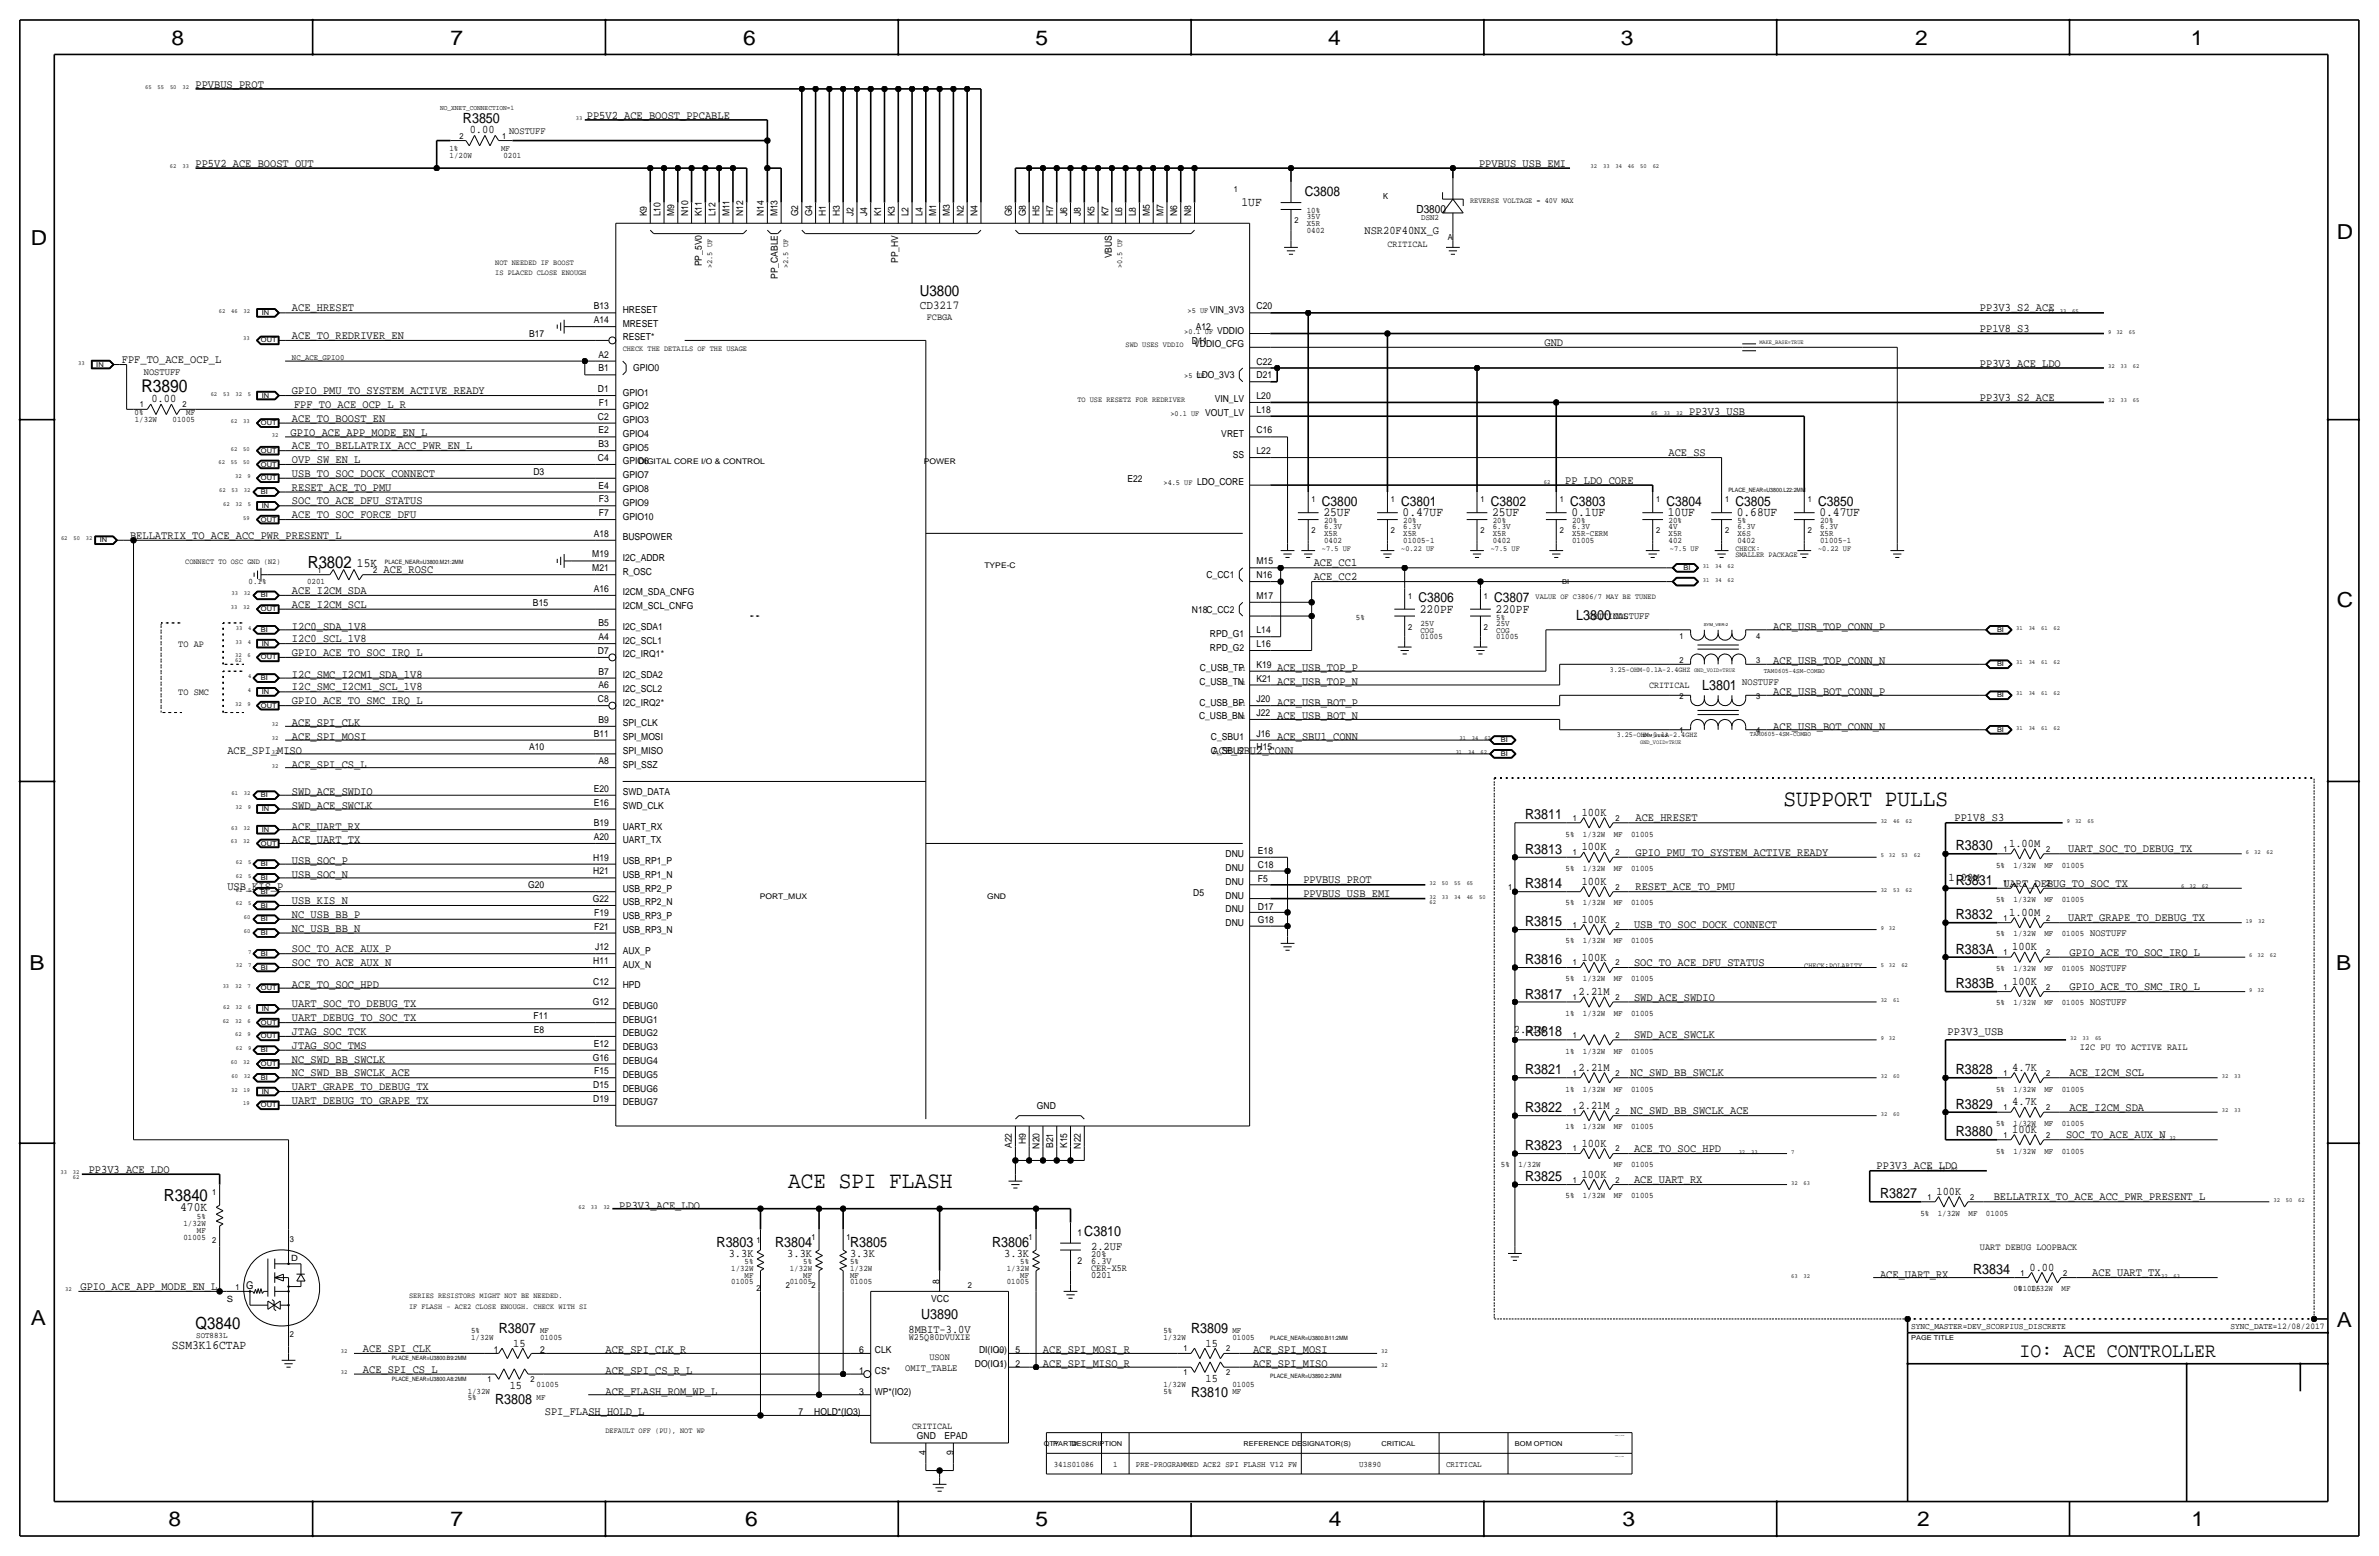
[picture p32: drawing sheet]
<svg xmlns="http://www.w3.org/2000/svg" width="877mm" height="574mm" viewBox="0 0 877 574" stroke-linecap="round" stroke-linejoin="round" font-family="sans-serif">
<defs><g id="words">
<g font-size="8.7">
<text x="657.6" y="296.9">SUPPORT PULLS</text>
<text x="290.5" y="437.9">ACE SPI FLASH</text>
</g>
<g font-size="7.6">
<text x="63.2" y="16.5">8</text>
<text x="166.1" y="16.5">7</text>
<text x="274" y="16.5">6</text>
<text x="381.7" y="16.5">5</text>
<text x="489.7" y="16.5">4</text>
<text x="597.6" y="16.5">3</text>
<text x="706.1" y="16.5">2</text>
<text x="807.7" y="16.5">1</text>
<text x="861.5" y="88.1">D</text>
<text x="11.4" y="90.4">D</text>
<text x="861.5" y="223.8">C</text>
<text x="10.8" y="357.6">B</text>
<text x="861.3" y="357.4">B</text>
<text x="11.3" y="488.4">A</text>
<text x="861.5" y="489.2">A</text>
<text x="62.2" y="562.6">8</text>
<text x="166" y="562.6">7</text>
<text x="274.8" y="562.6">6</text>
<text x="381.7" y="562.6">5</text>
<text x="489.9" y="562.6">4</text>
<text x="598.1" y="562.6">3</text>
<text x="706.8" y="562.6">2</text>
<text x="807.9" y="562.6">1</text>
</g>
<text font-size="7.5" x="744.5" y="500.1">IO: ACE CONTROLLER</text>
<text font-size="6.5" x="52.2" y="144.5">R3890</text>
<g font-size="6.2">
<text x="113.5" y="209.3">R3802</text>
<text x="60.5" y="442.7">R3840</text>
<text x="72.1" y="490">Q3840</text>
</g>
<text font-size="5.6" x="339.1" y="109">U3800</text>
<g font-size="5.2">
<text x="170.7" y="45.5">R3850</text>
<text x="581.1" y="228.5">L3800</text>
<text x="627.5" y="254.5">L3801</text>
<text x="562.3" y="302">R3811</text>
<text x="562.3" y="314.7">R3813</text>
<text x="721.1" y="313.4">R3830</text>
<text x="562.3" y="327.4">R3814</text>
<text x="721.1" y="326.1">R3831</text>
<text x="562.3" y="341.4">R3815</text>
<text x="721.1" y="338.8">R3832</text>
<text x="721.1" y="351.5">R383A</text>
<text x="562.3" y="355.3">R3816</text>
<text x="721.1" y="364.2">R383B</text>
<text x="562.3" y="368">R3817</text>
<text x="562.3" y="382">R3818</text>
<text x="562.3" y="396">R3821</text>
<text x="721.1" y="396">R3828</text>
<text x="562.3" y="410">R3822</text>
<text x="721.1" y="408.7">R3829</text>
<text x="721.1" y="418.8">R3880</text>
<text x="562.3" y="423.9">R3823</text>
<text x="562.3" y="435.4">R3825</text>
<text x="693.1" y="441.7">R3827</text>
<text x="399.7" y="455.7">C3810</text>
<text x="264.2" y="459.5">R3803</text>
<text x="285.8" y="459.5">R3804</text>
<text x="313.4" y="459.5">R3805</text>
<text x="365.8" y="459.5">R3806</text>
<text x="727.4" y="469.6">R3834</text>
<text x="183.8" y="491.2">R3807</text>
<text x="339.6" y="486.2">U3890</text>
<text x="439.1" y="491.2">R3809</text>
<text x="439.1" y="515.1">R3810</text>
<text x="182.6" y="517.6">R3808</text>
</g>
<g font-size="5">
<text x="481" y="72.1">C3808</text>
<text x="487.4" y="186.4">C3800</text>
<text x="516.6" y="186.4">C3801</text>
<text x="549.6" y="186.4">C3802</text>
<text x="578.8" y="186.4">C3803</text>
<text x="614.4" y="186.4">C3804</text>
<text x="639.8" y="186.4">C3805</text>
<text x="670.3" y="186.4">C3850</text>
<text x="522.9" y="222">C3806</text>
<text x="550.9" y="222">C3807</text>
</g>
<g font-size="4.7">
<text x="457.7" y="75.9">1UF</text>
<text x="487.9" y="190.2">25UF</text>
<text x="517.1" y="190.2">0.47UF</text>
<text x="550.1" y="190.2">25UF</text>
<text x="579.3" y="190.2">0.1UF</text>
<text x="614.9" y="190.2">10UF</text>
<text x="640.3" y="190.2">0.68UF</text>
<text x="670.8" y="190.2">0.47UF</text>
<text x="131.6" y="209">15K</text>
<text x="523.4" y="225.8">220PF</text>
<text x="551.4" y="225.8">220PF</text>
<text x="66.4" y="446.5">470K</text>
<text x="63.3" y="497.1">SSM3K16CTAP</text>
</g>
<text font-size="4.5" x="339.2" y="114">CD3217</text>
<g font-size="4.3">
<text x="72.1" y="32.3">PPVBUS_PROT</text>
<text x="216.4" y="43.7">PP5V2_ACE_BOOST_PPCABLE</text>
<text x="173.2" y="49">0.00</text>
<text x="72.1" y="61.5">PP5V2_ACE_BOOST_OUT</text>
<text x="545.3" y="61.5">PPVBUS_USB_EMI</text>
<text x="503" y="86.1">NSR20F40NX_G</text>
<text x="107.6" y="114.8">ACE_HRESET</text>
<text x="729.9" y="114.8">PP3V3_S2_ACE</text>
<text x="107.6" y="125">ACE_TO_REDRIVER_EN</text>
<text x="729.9" y="122.4">PP1V8_S3</text>
<text x="569.4" y="127.5">GND</text>
<text x="44.9" y="133.9">FPF_TO_ACE_OCP_L</text>
<text x="729.9" y="135.1">PP3V3_ACE_LDO</text>
<text x="55.8" y="148.1">0.00</text>
<text x="107.6" y="145.3">GPIO_PMU_TO_SYSTEM_ACTIVE_READY</text>
<text x="729.9" y="147.8">PP3V3_S2_ACE</text>
<text x="107.6" y="155.4">ACE_TO_BOOST_EN</text>
<text x="108.4" y="150.4">FPF_TO_ACE_OCP_L_R</text>
<text x="622.8" y="152.9">PP3V3_USB</text>
<text x="107.1" y="160.5">GPIO_ACE_APP_MODE_EN_L</text>
<text x="107.6" y="165.6">ACE_TO_BELLATRIX_ACC_PWR_EN_L</text>
<text x="107.6" y="170.7">OVP_SW_EN_L</text>
<text x="615.1" y="168.2">ACE_SS</text>
<text x="107.6" y="175.8">USB_TO_SOC_DOCK_CONNECT</text>
<text x="577" y="178.3">PP_LDO_CORE</text>
<text x="107.6" y="185.9">SOC_TO_ACE_DFU_STATUS</text>
<text x="107.6" y="180.8">RESET_ACE_TO_PMU</text>
<text x="107.6" y="191">ACE_TO_SOC_FORCE_DFU</text>
<text x="48" y="198.6">BELLATRIX_TO_ACE_ACC_PWR_PRESENT_L</text>
<text x="484.3" y="208.8">ACE_CC1</text>
<text x="141.4" y="211.3">ACE_ROSC</text>
<text x="484.3" y="213.9">ACE_CC2</text>
<text x="107.6" y="218.9">ACE_I2CM_SDA</text>
<text x="107.6" y="224">ACE_I2CM_SCL</text>
<text x="107.6" y="232.2">I2C0_SDA_1V8</text>
<text x="653.7" y="232.2">ACE_USB_TOP_CONN_P</text>
<text x="107.6" y="236.7">I2C0_SCL_1V8</text>
<text x="107.6" y="241.8">GPIO_ACE_TO_SOC_IRQ_L</text>
<text x="653.7" y="244.8">ACE_USB_TOP_CONN_N</text>
<text x="107.6" y="249.9">I2C_SMC_I2CM1_SDA_1V8</text>
<text x="470.9" y="247.4">ACE_USB_TOP_P</text>
<text x="107.6" y="254.5">I2C_SMC_I2CM1_SCL_1V8</text>
<text x="470.9" y="252.5">ACE_USB_TOP_N</text>
<text x="653.7" y="256.3">ACE_USB_BOT_CONN_P</text>
<text x="107.6" y="259.6">GPIO_ACE_TO_SMC_IRQ_L</text>
<text x="470.9" y="260.1">ACE_USB_BOT_P</text>
<text x="107.6" y="267.7">ACE_SPI_CLK</text>
<text x="470.9" y="265.2">ACE_USB_BOT_N</text>
<text x="653.7" y="269">ACE_USB_BOT_CONN_N</text>
<text x="107.6" y="272.8">ACE_SPI_MOSI</text>
<text x="470.9" y="272.8">ACE_SBU1_CONN</text>
<text x="83.8" y="277.9">ACE_SPI_MISO</text>
<text x="447" y="277.9">ACE_SBU2_CONN</text>
<text x="107.6" y="283">ACE_SPI_CS_L</text>
<text x="107.6" y="293.1">SWD_ACE_SWDIO</text>
<text x="107.6" y="298.2">SWD_ACE_SWCLK</text>
<text x="107.6" y="305.8">ACE_UART_RX</text>
<text x="583.1" y="300.7">100K</text>
<text x="602.9" y="302.8">ACE_HRESET</text>
<text x="720.5" y="302.8">PP1V8_S3</text>
<text x="107.6" y="310.9">ACE_UART_TX</text>
<text x="583.1" y="313.4">100K</text>
<text x="602.9" y="315.5">GPIO_PMU_TO_SYSTEM_ACTIVE_READY</text>
<text x="740.7" y="312.2">1.00M</text>
<text x="762.5" y="314.2">UART_SOC_TO_DEBUG_TX</text>
<text x="107.6" y="318.5">USB_SOC_P</text>
<text x="107.6" y="323.6">USB_SOC_N</text>
<text x="83.8" y="328.2">USB_KIS_P</text>
<text x="480.5" y="325.6">PPVBUS_PROT</text>
<text x="583.1" y="326.1">100K</text>
<text x="602.9" y="328.2">RESET_ACE_TO_PMU</text>
<text x="718.3" y="324.9">1.00M</text>
<text x="738.6" y="326.9">UART_DEBUG_TO_SOC_TX</text>
<text x="107.6" y="333.2">USB_KIS_N</text>
<text x="480.5" y="330.7">PPVBUS_USB_EMI</text>
<text x="107.6" y="338.3">NC_USB_BB_P</text>
<text x="583.1" y="340.1">100K</text>
<text x="740.7" y="337.6">1.00M</text>
<text x="762.5" y="339.6">UART_GRAPE_TO_DEBUG_TX</text>
<text x="107.6" y="343.4">NC_USB_BB_N</text>
<text x="602.4" y="342.1">USB_TO_SOC_DOCK_CONNECT</text>
<text x="107.6" y="351">SOC_TO_ACE_AUX_P</text>
<text x="741.9" y="350.3">100K</text>
<text x="763" y="352.3">GPIO_ACE_TO_SOC_IRQ_L</text>
<text x="107.6" y="356.1">SOC_TO_ACE_AUX_N</text>
<text x="583.1" y="354.1">100K</text>
<text x="602.4" y="356.1">SOC_TO_ACE_DFU_STATUS</text>
<text x="107.6" y="364.2">ACE_TO_SOC_HPD</text>
<text x="741.9" y="363">100K</text>
<text x="763" y="365">GPIO_ACE_TO_SMC_IRQ_L</text>
<text x="107.6" y="371.3">UART_SOC_TO_DEBUG_TX</text>
<text x="582" y="366.8">2.21M</text>
<text x="602.4" y="368.8">SWD_ACE_SWDIO</text>
<text x="107.6" y="376.4">UART_DEBUG_TO_SOC_TX</text>
<text x="107.6" y="381.5">JTAG_SOC_TCK</text>
<text x="558.2" y="380.7">2.21M</text>
<text x="602.4" y="382.8">SWD_ACE_SWCLK</text>
<text x="718" y="381.5">PP3V3_USB</text>
<text x="107.6" y="386.6">JTAG_SOC_TMS</text>
<text x="107.6" y="391.7">NC_SWD_BB_SWCLK</text>
<text x="582" y="394.7">2.21M</text>
<text x="741.9" y="394.7">4.7K</text>
<text x="107.6" y="396.7">NC_SWD_BB_SWCLK_ACE</text>
<text x="107.6" y="401.8">UART_GRAPE_TO_DEBUG_TX</text>
<text x="601.2" y="396.7">NC_SWD_BB_SWCLK</text>
<text x="763" y="396.7">ACE_I2CM_SCL</text>
<text x="107.6" y="406.9">UART_DEBUG_TO_GRAPE_TX</text>
<text x="741.9" y="407.4">4.7K</text>
<text x="582" y="408.7">2.21M</text>
<text x="601.2" y="410.7">NC_SWD_BB_SWCLK_ACE</text>
<text x="763" y="409.4">ACE_I2CM_SDA</text>
<text x="741.9" y="417.6">100K</text>
<text x="761.7" y="419.6">SOC_TO_ACE_AUX_N</text>
<text x="583.1" y="422.7">100K</text>
<text x="602.4" y="424.7">ACE_TO_SOC_HPD</text>
<text x="691.8" y="431">PP3V3_ACE_LDO</text>
<text x="32.7" y="432.3">PP3V3_ACE_LDO</text>
<text x="583.1" y="434.1">100K</text>
<text x="602.4" y="436.1">ACE_UART_RX</text>
<text x="713.9" y="440.4">100K</text>
<text x="735" y="442.5">BELLATRIX_TO_ACE_ACC_PWR_PRESENT_L</text>
<text x="228.3" y="445.5">PP3V3_ACE_LDO</text>
<text x="402.3" y="460.8">2.2UF</text>
<text x="268.7" y="463.3">3.3K</text>
<text x="290.2" y="463.3">3.3K</text>
<text x="313.4" y="463.3">3.3K</text>
<text x="370.3" y="463.3">3.3K</text>
<text x="693.1" y="470.9">ACE_UART_RX</text>
<text x="748.2" y="468.4">0.00</text>
<text x="771.3" y="470.4">ACE_UART_TX</text>
<text x="29.7" y="475.5">GPIO_ACE_APP_MODE_EN_L</text>
<text x="334.9" y="491.2">8MBIT-3.0V</text>
<text x="189.2" y="496.3">15</text>
<text x="444.4" y="496.3">15</text>
<text x="133.8" y="498.3">ACE_SPI_CLK</text>
<text x="223.2" y="498.9">ACE_SPI_CLK_R</text>
<text x="384.5" y="498.9">ACE_SPI_MOSI_R</text>
<text x="384.5" y="503.9">ACE_SPI_MISO_R</text>
<text x="462" y="498.9">ACE_SPI_MOSI</text>
<text x="462" y="503.9">ACE_SPI_MISO</text>
<text x="133.8" y="506">ACE_SPI_CS_L</text>
<text x="223.2" y="506.5">ACE_SPI_CS_R_L</text>
<text x="444.4" y="509.4">15</text>
<text x="187.9" y="511.9">15</text>
<text x="223.2" y="514.1">ACE_FLASH_ROM_WP_L</text>
<text x="200.9" y="521.7">SPI_FLASH_HOLD_L</text>
</g>
<text font-size="4.1" x="522.2" y="78.5">D3800</text>
<text font-size="3.9" x="90.8" y="475">G</text>
<g font-size="3.6">
<text x="187.7" y="49.3">NOSTUFF</text>
<text x="53" y="138.2">NOSTUFF</text>
<text x="594.7" y="228.2">NOSTUFF</text>
<text x="642.3" y="252.5">NOSTUFF</text>
<text x="770.6" y="345.2">NOSTUFF</text>
<text x="770.6" y="357.9">NOSTUFF</text>
<text x="770.6" y="370.6">NOSTUFF</text>
<text x="333.7" y="505.2">OMIT_TABLE</text>
</g>
<g font-size="3.5">
<text x="238.4" y="79.8" transform="rotate(-90 238.4 79.8)">K9</text>
<text x="243.5" y="79.8" transform="rotate(-90 243.5 79.8)">L10</text>
<text x="248.6" y="79.8" transform="rotate(-90 248.6 79.8)">M9</text>
<text x="253.7" y="79.8" transform="rotate(-90 253.7 79.8)">N10</text>
<text x="258.8" y="79.8" transform="rotate(-90 258.8 79.8)">K11</text>
<text x="263.8" y="79.8" transform="rotate(-90 263.8 79.8)">L12</text>
<text x="268.9" y="79.8" transform="rotate(-90 268.9 79.8)">M11</text>
<text x="274" y="79.8" transform="rotate(-90 274 79.8)">N12</text>
<text x="281.6" y="79.8" transform="rotate(-90 281.6 79.8)">N14</text>
<text x="286.7" y="79.8" transform="rotate(-90 286.7 79.8)">M13</text>
<text x="294.3" y="79.8" transform="rotate(-90 294.3 79.8)">G2</text>
<text x="299.4" y="79.8" transform="rotate(-90 299.4 79.8)">G4</text>
<text x="304.5" y="79.8" transform="rotate(-90 304.5 79.8)">H1</text>
<text x="309.6" y="79.8" transform="rotate(-90 309.6 79.8)">H3</text>
<text x="314.6" y="79.8" transform="rotate(-90 314.6 79.8)">J2</text>
<text x="319.7" y="79.8" transform="rotate(-90 319.7 79.8)">J4</text>
<text x="324.8" y="79.8" transform="rotate(-90 324.8 79.8)">K1</text>
<text x="329.9" y="79.8" transform="rotate(-90 329.9 79.8)">K3</text>
<text x="335" y="79.8" transform="rotate(-90 335 79.8)">L2</text>
<text x="340" y="79.8" transform="rotate(-90 340 79.8)">L4</text>
<text x="345.1" y="79.8" transform="rotate(-90 345.1 79.8)">M1</text>
<text x="350.2" y="79.8" transform="rotate(-90 350.2 79.8)">M3</text>
<text x="355.3" y="79.8" transform="rotate(-90 355.3 79.8)">N2</text>
<text x="360.4" y="79.8" transform="rotate(-90 360.4 79.8)">N4</text>
<text x="373.1" y="79.8" transform="rotate(-90 373.1 79.8)">G6</text>
<text x="378.1" y="79.8" transform="rotate(-90 378.1 79.8)">G8</text>
<text x="383.2" y="79.8" transform="rotate(-90 383.2 79.8)">H5</text>
<text x="388.3" y="79.8" transform="rotate(-90 388.3 79.8)">H7</text>
<text x="393.4" y="79.8" transform="rotate(-90 393.4 79.8)">J6</text>
<text x="398.5" y="79.8" transform="rotate(-90 398.5 79.8)">J8</text>
<text x="403.5" y="79.8" transform="rotate(-90 403.5 79.8)">K5</text>
<text x="408.6" y="79.8" transform="rotate(-90 408.6 79.8)">K7</text>
<text x="413.7" y="79.8" transform="rotate(-90 413.7 79.8)">L6</text>
<text x="418.8" y="79.8" transform="rotate(-90 418.8 79.8)">L8</text>
<text x="423.9" y="79.8" transform="rotate(-90 423.9 79.8)">M5</text>
<text x="429" y="79.8" transform="rotate(-90 429 79.8)">M7</text>
<text x="434" y="79.8" transform="rotate(-90 434 79.8)">N6</text>
<text x="439.1" y="79.8" transform="rotate(-90 439.1 79.8)">N8</text>
<text x="409.9" y="95.2" transform="rotate(-90 409.9 95.2)">VBUS</text>
<text x="511.5" y="91.2">CRITICAL</text>
<text x="258.8" y="98.2" transform="rotate(-90 258.8 98.2)">PP_5V0</text>
<text x="331.2" y="96.9" transform="rotate(-90 331.2 96.9)">PP_HV</text>
<text x="286.7" y="102.9" transform="rotate(-90 286.7 102.9)">PP_CABLE</text>
<text x="218.9" y="119.1">A14</text>
<text x="218.9" y="114">B13</text>
<text x="229.6" y="115.3">HRESET</text>
<text x="341.7" y="117.9">FCBGA</text>
<text x="446.1" y="115.3">VIN_3V3</text>
<text x="463.2" y="114.1">C20</text>
<text x="195.1" y="124.2">B17</text>
<text x="229.6" y="120.4">MRESET</text>
<text x="229.6" y="125.5">RESET*</text>
<text x="440.9" y="121.7">A12</text>
<text x="448.7" y="122.9">VDDIO</text>
<text x="220.6" y="131.8">A2</text>
<text x="439.4" y="126.7">D11</text>
<text x="440.3" y="128">VDDIO_CFG</text>
<text x="220.6" y="136.9">B1</text>
<text x="233.4" y="136.9">GPIO0</text>
<text x="463.2" y="134.4">C22</text>
<text x="441.3" y="139.5">LDO_3V3</text>
<text x="463.2" y="139.4">D21</text>
<text x="220.5" y="144.5">D1</text>
<text x="220.8" y="149.6">F1</text>
<text x="229.6" y="145.8">GPIO1</text>
<text x="447.8" y="148.3">VIN_LV</text>
<text x="463.2" y="147.1">L20</text>
<text x="220.5" y="154.7">C2</text>
<text x="229.6" y="156">GPIO3</text>
<text x="229.6" y="150.9">GPIO2</text>
<text x="444.3" y="153.4">VOUT_LV</text>
<text x="463.2" y="152.1">L18</text>
<text x="220.6" y="159.7">E2</text>
<text x="229.6" y="161">GPIO4</text>
<text x="450.3" y="161">VRET</text>
<text x="463.2" y="159.8">C16</text>
<text x="220.6" y="164.8">B3</text>
<text x="229.6" y="166.1">GPIO5</text>
<text x="463.2" y="167.4">L22</text>
<text x="220.5" y="169.9">C4</text>
<text x="229.6" y="171.2">GPIO6</text>
<text x="454.5" y="168.7">SS</text>
<text x="196.6" y="175">D3</text>
<text x="229.6" y="176.3">GPIO7</text>
<text x="415.6" y="177.5">E22</text>
<text x="441.3" y="178.8">LDO_CORE</text>
<text x="220.6" y="180.1">E4</text>
<text x="220.8" y="185.2">F3</text>
<text x="229.6" y="181.4">GPIO8</text>
<text x="220.8" y="190.2">F7</text>
<text x="229.6" y="191.5">GPIO10</text>
<text x="229.6" y="186.4">GPIO9</text>
<text x="218.9" y="197.9">A18</text>
<text x="229.6" y="199.1">BUSPOWER</text>
<text x="218.4" y="205.5">M19</text>
<text x="229.6" y="206.8">I2C_ADDR</text>
<text x="463.2" y="208">M15</text>
<text x="218.4" y="210.6">M21</text>
<text x="229.6" y="211.8">R_OSC</text>
<text x="444.8" y="213.1">C_CC1</text>
<text x="463.2" y="213.1">N16</text>
<text x="218.9" y="218.2">A16</text>
<text x="229.6" y="219.5">I2CM_SDA_CNFG</text>
<text x="463.2" y="220.7">M17</text>
<text x="196.5" y="223.3">B15</text>
<text x="229.6" y="224.5">I2CM_SCL_CNFG</text>
<text x="439.4" y="225.8">N18C_CC2</text>
<text x="220.6" y="230.9">B5</text>
<text x="229.6" y="232.2">I2C_SDA1</text>
<text x="463.2" y="233.4">L14</text>
<text x="585.5" y="228.1">CRITICAL</text>
<text x="65.7" y="238.5">TO AP</text>
<text x="220.6" y="236">A4</text>
<text x="229.6" y="237.2">I2C_SCL1</text>
<text x="446.1" y="239.8">RPD_G2</text>
<text x="446.1" y="234.7">RPD_G1</text>
<text x="463.2" y="238.5">L16</text>
<text x="220.5" y="241">D7</text>
<text x="229.6" y="242.3">I2C_IRQ1*</text>
<text x="220.6" y="248.7">B7</text>
<text x="229.6" y="249.9">I2C_SDA2</text>
<text x="442.4" y="247.4">C_USB_TP</text>
<text x="463.2" y="246.1">K19</text>
<text x="463.2" y="251.2">K21</text>
<text x="65.7" y="256.3">TO SMC</text>
<text x="220.6" y="253.7">A6</text>
<text x="229.6" y="255">I2C_SCL2</text>
<text x="442.2" y="252.5">C_USB_TN</text>
<text x="608" y="253.7">CRITICAL</text>
<text x="220.5" y="258.8">C8</text>
<text x="229.6" y="260.1">I2C_IRQ2*</text>
<text x="442.2" y="260.1">C_USB_BP</text>
<text x="463.2" y="258.8">J20</text>
<text x="463.2" y="263.9">J22</text>
<text x="220.6" y="266.5">B9</text>
<text x="229.6" y="267.7">SPI_CLK</text>
<text x="442" y="265.2">C_USB_BN</text>
<text x="218.9" y="271.5">B11</text>
<text x="229.6" y="272.8">SPI_MOSI</text>
<text x="446.4" y="272.8">C_SBU1</text>
<text x="463.2" y="271.5">J16</text>
<text x="195.1" y="276.6">A10</text>
<text x="220.6" y="281.7">A8</text>
<text x="229.6" y="277.9">SPI_MISO</text>
<text x="446.4" y="277.9">C_SBU2</text>
<text x="463.2" y="276.6">H15</text>
<text x="229.6" y="283">SPI_SSZ</text>
<text x="218.9" y="291.8">E20</text>
<text x="229.6" y="293.1">SWD_DATA</text>
<text x="218.9" y="296.9">E16</text>
<text x="229.6" y="298.2">SWD_CLK</text>
<text x="218.9" y="304.5">B19</text>
<text x="229.6" y="305.8">UART_RX</text>
<text x="218.9" y="309.6">A20</text>
<text x="229.6" y="310.9">UART_TX</text>
<text x="218.7" y="317.2">H19</text>
<text x="451.8" y="316">DNU</text>
<text x="463.8" y="315">E18</text>
<text x="218.7" y="322.3">H21</text>
<text x="229.6" y="318.5">USB_RP1_P</text>
<text x="229.6" y="323.6">USB_RP1_N</text>
<text x="451.8" y="321.1">DNU</text>
<text x="463.8" y="320">C18</text>
<text x="194.7" y="327.4">G20</text>
<text x="229.6" y="328.7">USB_RP2_P</text>
<text x="451.8" y="326.1">DNU</text>
<text x="463.8" y="325.1">F5</text>
<text x="218.5" y="332.5">G22</text>
<text x="229.6" y="333.8">USB_RP2_N</text>
<text x="439.9" y="330.2">D5</text>
<text x="451.8" y="331.2">DNU</text>
<text x="463.8" y="335.3">D17</text>
<text x="219.1" y="337.6">F19</text>
<text x="229.6" y="338.8">USB_RP3_P</text>
<text x="451.8" y="336.3">DNU</text>
<text x="451.8" y="341.4">DNU</text>
<text x="463.8" y="340.4">G18</text>
<text x="219.1" y="342.6">F21</text>
<text x="229.6" y="343.9">USB_RP3_N</text>
<text x="219.4" y="350.3">J12</text>
<text x="229.6" y="351.5">AUX_P</text>
<text x="218.7" y="355.3">H11</text>
<text x="229.6" y="356.6">AUX_N</text>
<text x="218.7" y="363">C12</text>
<text x="229.6" y="364.2">HPD</text>
<text x="218.5" y="370.6">G12</text>
<text x="229.6" y="371.9">DEBUG0</text>
<text x="196.7" y="375.7">F11</text>
<text x="229.6" y="376.9">DEBUG1</text>
<text x="196.8" y="380.7">E8</text>
<text x="229.6" y="382">DEBUG2</text>
<text x="218.9" y="385.8">E12</text>
<text x="229.6" y="387.1">DEBUG3</text>
<text x="766.8" y="387.1">I2C PU TO ACTIVE RAIL</text>
<text x="218.5" y="390.9">G16</text>
<text x="219.1" y="396">F15</text>
<text x="229.6" y="392.2">DEBUG4</text>
<text x="218.7" y="401.1">D15</text>
<text x="229.6" y="397.3">DEBUG5</text>
<text x="218.7" y="406.1">D19</text>
<text x="229.6" y="407.4">DEBUG7</text>
<text x="229.6" y="402.3">DEBUG6</text>
<text x="382.3" y="408.7">GND</text>
<text x="373.1" y="423.2" transform="rotate(-90 373.1 423.2)">A22</text>
<text x="378.1" y="421.6" transform="rotate(-90 378.1 421.6)">H9</text>
<text x="383.2" y="423.4" transform="rotate(-90 383.2 423.4)">N20</text>
<text x="388.3" y="423.2" transform="rotate(-90 388.3 423.2)">B21</text>
<text x="393.4" y="423.2" transform="rotate(-90 393.4 423.2)">K15</text>
<text x="398.5" y="423.4" transform="rotate(-90 398.5 423.4)">N22</text>
<text x="397.2" y="455.7">1</text>
<text x="729.9" y="460.8">UART DEBUG LOOPBACK</text>
<text x="397.2" y="465.8">2</text>
<text x="402.3" y="463.3">20%</text>
<text x="402.3" y="465.8">6.3V</text>
<text x="346.4" y="473.5" transform="rotate(-90 346.4 473.5)">8</text>
<text x="402.3" y="470.9">0201</text>
<text x="402.3" y="468.4">CER-X5R</text>
<text x="343.3" y="479.8">VCC</text>
<text x="335.1" y="493.8">W25Q80DVUXIE</text>
<text x="182.1" y="498.9">1</text>
<text x="199.1" y="498.9">2</text>
<text x="316.7" y="498.9">6</text>
<text x="322.5" y="498.9">CLK</text>
<text x="342.6" y="501.4">USON</text>
<text x="359.4" y="503.9">DO(IO1)</text>
<text x="361" y="498.9">DI(IO0)</text>
<text x="374.3" y="503.9">2</text>
<text x="374.3" y="498.9">5</text>
<text x="316.7" y="506.5">1</text>
<text x="322.5" y="506.5">CS*</text>
<text x="316.7" y="514.1">3</text>
<text x="322.5" y="514.1">WP*(IO2)</text>
<text x="294.4" y="521.7">7</text>
<text x="300.2" y="521.7">HOLD*(IO3)</text>
<text x="336.2" y="526.8">CRITICAL</text>
<text x="338" y="530.4">GND</text>
<text x="348.2" y="530.4">EPAD</text>
<text x="341.3" y="536.2" transform="rotate(-90 341.3 536.2)">4</text>
<text x="351.5" y="536.2" transform="rotate(-90 351.5 536.2)">9</text>
</g>
<g font-size="3.2">
<text x="107.4" y="464.8">D</text>
<text x="83.7" y="479.8">S</text>
<text x="704.5" y="490">SYNC_MASTER=DEV_SCORPIUS_DISCRETE</text>
<text x="822.3" y="490">SYNC_DATE=12/08/2017</text>
</g>
<g font-size="3.1">
<text x="169.4" y="51.1">2</text>
<text x="185.1" y="51.1">1</text>
<text x="165.7" y="55.6">1%</text>
<text x="165.8" y="58.2">1/20W</text>
<text x="184.7" y="55.6">MF</text>
<text x="185.6" y="58.2">0201</text>
<text x="454.8" y="70.9">1</text>
<text x="510" y="73.4">K</text>
<text x="477.2" y="82.3">2</text>
<text x="481.8" y="78.5">10%</text>
<text x="481.8" y="83.3">X5R</text>
<text x="481.8" y="80.8">35V</text>
<text x="524" y="81">DSN2</text>
<text x="481.8" y="85.9">0402</text>
<text x="533.8" y="88.6">A</text>
<text x="49.6" y="152.9">0%</text>
<text x="49.7" y="155.4">1/32W</text>
<text x="51.5" y="150.1">1</text>
<text x="63.6" y="155.4">01005</text>
<text x="67.3" y="150.1">2</text>
<text x="68.7" y="152.9">MF</text>
<text x="483.6" y="185.2">1</text>
<text x="512.8" y="185.2">1</text>
<text x="545.8" y="185.2">1</text>
<text x="575" y="185.2">1</text>
<text x="610.6" y="185.2">1</text>
<text x="636" y="185.2">1</text>
<text x="666.4" y="185.2">1</text>
<text x="483.6" y="196.6">2</text>
<text x="488.1" y="197.6">X5R</text>
<text x="488.1" y="192.8">20%</text>
<text x="488.1" y="195.1">6.3V</text>
<text x="512.8" y="196.6">2</text>
<text x="517.3" y="192.8">20%</text>
<text x="517.3" y="197.6">X5R</text>
<text x="517.3" y="195.1">6.3V</text>
<text x="545.8" y="196.6">2</text>
<text x="550.4" y="192.8">20%</text>
<text x="550.4" y="197.6">X5R</text>
<text x="550.4" y="195.1">6.3V</text>
<text x="575" y="196.6">2</text>
<text x="579.6" y="192.8">20%</text>
<text x="579.6" y="197.6">X5R-CERM</text>
<text x="579.6" y="195.1">6.3V</text>
<text x="610.6" y="196.6">2</text>
<text x="615.1" y="197.6">X5R</text>
<text x="615.1" y="192.8">20%</text>
<text x="615.1" y="195.1">4V</text>
<text x="636" y="196.6">2</text>
<text x="640.5" y="195.1">6.3V</text>
<text x="640.5" y="192.8">5%</text>
<text x="640.5" y="197.6">X6S</text>
<text x="666.4" y="196.6">2</text>
<text x="671" y="192.8">20%</text>
<text x="671" y="197.6">X5R</text>
<text x="671" y="195.1">6.3V</text>
<text x="488.1" y="200.2">0402</text>
<text x="517.3" y="200.2">01005-1</text>
<text x="550.4" y="200.2">0402</text>
<text x="579.6" y="200.2">01005</text>
<text x="615.1" y="200.2">402</text>
<text x="640.5" y="200.2">0402</text>
<text x="671" y="200.2">01005-1</text>
<text x="91.6" y="215.1">0.1%</text>
<text x="113.2" y="215.1">0201</text>
<text x="117" y="211.3">1</text>
<text x="137.6" y="211.3">2</text>
<text x="519.1" y="220.7">1</text>
<text x="547.1" y="220.7">1</text>
<text x="499.9" y="228.3">5%</text>
<text x="519.1" y="232.2">2</text>
<text x="523.7" y="233.2">COG</text>
<text x="523.7" y="230.6">25V</text>
<text x="547.1" y="232.2">2</text>
<text x="551.6" y="230.6">25V</text>
<text x="551.6" y="228.3">5%</text>
<text x="551.6" y="233.2">COG</text>
<text x="523.7" y="235.7">01005</text>
<text x="551.6" y="235.7">01005</text>
<text x="619.2" y="235.5">1</text>
<text x="647.4" y="235.5">4</text>
<text x="619.2" y="244.4">2</text>
<text x="647.4" y="244.4">3</text>
<text x="619.2" y="257.6">2</text>
<text x="647.4" y="257.6">3</text>
<text x="619.2" y="270.3">1</text>
<text x="647.4" y="270.3">4</text>
<text x="579.8" y="302.5">1</text>
<text x="595.6" y="302.5">2</text>
<text x="577.2" y="308.4">5%</text>
<text x="583.6" y="308.4">1/32W</text>
<text x="594.9" y="308.4">MF</text>
<text x="601.4" y="308.4">01005</text>
<text x="579.8" y="315.2">1</text>
<text x="595.6" y="315.2">2</text>
<text x="738.6" y="313.9">1</text>
<text x="754.3" y="313.9">2</text>
<text x="577.2" y="321.1">5%</text>
<text x="583.6" y="321.1">1/32W</text>
<text x="594.9" y="321.1">MF</text>
<text x="601.4" y="321.1">01005</text>
<text x="735.9" y="319.8">5%</text>
<text x="742.3" y="319.8">1/32W</text>
<text x="753.7" y="319.8">MF</text>
<text x="760.1" y="319.8">01005</text>
<text x="556" y="327.9">1</text>
<text x="595.6" y="327.9">2</text>
<text x="738.6" y="326.6">1</text>
<text x="754.3" y="326.6">2</text>
<text x="577.2" y="333.8">5%</text>
<text x="583.6" y="333.8">1/32W</text>
<text x="594.9" y="333.8">MF</text>
<text x="601.4" y="333.8">01005</text>
<text x="735.9" y="332.5">5%</text>
<text x="742.3" y="332.5">1/32W</text>
<text x="753.7" y="332.5">MF</text>
<text x="760.1" y="332.5">01005</text>
<text x="579.8" y="341.9">1</text>
<text x="595.6" y="341.9">2</text>
<text x="738.6" y="339.3">1</text>
<text x="754.3" y="339.3">2</text>
<text x="577.2" y="347.7">5%</text>
<text x="583.6" y="347.7">1/32W</text>
<text x="594.9" y="347.7">MF</text>
<text x="601.4" y="347.7">01005</text>
<text x="735.9" y="345.2">5%</text>
<text x="742.3" y="345.2">1/32W</text>
<text x="753.7" y="345.2">MF</text>
<text x="760.1" y="345.2">01005</text>
<text x="738.6" y="352">1</text>
<text x="754.3" y="352">2</text>
<text x="579.8" y="355.9">1</text>
<text x="595.6" y="355.9">2</text>
<text x="735.9" y="357.9">5%</text>
<text x="742.3" y="357.9">1/32W</text>
<text x="753.7" y="357.9">MF</text>
<text x="760.1" y="357.9">01005</text>
<text x="577.2" y="361.7">5%</text>
<text x="583.6" y="361.7">1/32W</text>
<text x="594.9" y="361.7">MF</text>
<text x="601.4" y="361.7">01005</text>
<text x="738.6" y="364.7">1</text>
<text x="754.3" y="364.7">2</text>
<text x="579.8" y="368.6">1</text>
<text x="595.6" y="368.6">2</text>
<text x="735.9" y="370.6">5%</text>
<text x="742.3" y="370.6">1/32W</text>
<text x="753.7" y="370.6">MF</text>
<text x="760.1" y="370.6">01005</text>
<text x="577.2" y="374.4">1%</text>
<text x="583.6" y="374.4">1/32W</text>
<text x="594.9" y="374.4">MF</text>
<text x="601.4" y="374.4">01005</text>
<text x="579.8" y="382.5">1</text>
<text x="595.6" y="382.5">2</text>
<text x="577.2" y="388.4">1%</text>
<text x="583.6" y="388.4">1/32W</text>
<text x="594.9" y="388.4">MF</text>
<text x="601.4" y="388.4">01005</text>
<text x="579.8" y="396.5">1</text>
<text x="595.6" y="396.5">2</text>
<text x="738.6" y="396.5">1</text>
<text x="754.3" y="396.5">2</text>
<text x="577.2" y="402.3">1%</text>
<text x="583.6" y="402.3">1/32W</text>
<text x="594.9" y="402.3">MF</text>
<text x="601.4" y="402.3">01005</text>
<text x="735.9" y="402.3">5%</text>
<text x="742.3" y="402.3">1/32W</text>
<text x="753.7" y="402.3">MF</text>
<text x="760.1" y="402.3">01005</text>
<text x="579.8" y="410.5">1</text>
<text x="595.6" y="410.5">2</text>
<text x="738.6" y="409.2">1</text>
<text x="754.3" y="409.2">2</text>
<text x="577.2" y="416.3">1%</text>
<text x="583.6" y="416.3">1/32W</text>
<text x="594.9" y="416.3">MF</text>
<text x="601.4" y="416.3">01005</text>
<text x="735.9" y="415">5%</text>
<text x="738.6" y="419.4">1</text>
<text x="742.3" y="415">1/32W</text>
<text x="753.7" y="415">MF</text>
<text x="754.3" y="419.4">2</text>
<text x="760.1" y="415">01005</text>
<text x="579.8" y="424.4">1</text>
<text x="595.6" y="424.4">2</text>
<text x="735.9" y="425.2">5%</text>
<text x="742.3" y="425.2">1/32W</text>
<text x="753.7" y="425.2">MF</text>
<text x="760.1" y="425.2">01005</text>
<text x="553.4" y="430.3">5%</text>
<text x="559.8" y="430.3">1/32W</text>
<text x="594.9" y="430.3">MF</text>
<text x="601.4" y="430.3">01005</text>
<text x="579.8" y="435.9">1</text>
<text x="595.6" y="435.9">2</text>
<text x="78.2" y="440.4">1</text>
<text x="577.2" y="441.7">5%</text>
<text x="583.6" y="441.7">1/32W</text>
<text x="594.9" y="441.7">MF</text>
<text x="601.4" y="441.7">01005</text>
<text x="710.6" y="442.2">1</text>
<text x="726.4" y="442.2">2</text>
<text x="72.6" y="449.3">5%</text>
<text x="708" y="448.1">5%</text>
<text x="714.4" y="448.1">1/32W</text>
<text x="725.8" y="448.1">MF</text>
<text x="732.2" y="448.1">01005</text>
<text x="67.6" y="451.9">1/32W</text>
<text x="72.6" y="454.4">MF</text>
<text x="67.6" y="456.9">01005</text>
<text x="78.2" y="458.2">2</text>
<text x="106.9" y="458">3</text>
<text x="278.8" y="458.2">1</text>
<text x="299.2" y="456.9">1</text>
<text x="312.1" y="456.9">1</text>
<text x="379.2" y="456.9">1</text>
<text x="274.5" y="465.8">5%</text>
<text x="296.1" y="465.8">5%</text>
<text x="313.4" y="465.8">5%</text>
<text x="376.1" y="465.8">5%</text>
<text x="269.6" y="468.4">1/32W</text>
<text x="269.6" y="473.5">01005</text>
<text x="274.5" y="470.9">MF</text>
<text x="291.2" y="473.5">01005</text>
<text x="291.2" y="468.4">1/32W</text>
<text x="296.1" y="470.9">MF</text>
<text x="313.4" y="473.5">01005</text>
<text x="313.4" y="470.9">MF</text>
<text x="313.4" y="468.4">1/32W</text>
<text x="371.2" y="468.4">1/32W</text>
<text x="371.2" y="473.5">01005</text>
<text x="376.1" y="470.9">MF</text>
<text x="744.9" y="470.2">1</text>
<text x="760.7" y="470.2">2</text>
<text x="86.8" y="475.5">1</text>
<text x="278.8" y="476">2</text>
<text x="289.7" y="474.7">2</text>
<text x="299.2" y="474.7">2</text>
<text x="356.8" y="474.7">2</text>
<text x="742.3" y="476">0%</text>
<text x="744.1" y="476">01005</text>
<text x="748.7" y="476">1/32W</text>
<text x="760" y="476">MF</text>
<text x="173.7" y="491.2">5%</text>
<text x="199.1" y="491.2">MF</text>
<text x="429" y="491.2">5%</text>
<text x="454.4" y="491.2">MF</text>
<text x="72.3" y="493">SOT883L</text>
<text x="106.9" y="492.8">2</text>
<text x="173.7" y="493.8">1/32W</text>
<text x="199.1" y="493.8">01005</text>
<text x="429" y="493.8">1/32W</text>
<text x="454.4" y="493.8">01005</text>
<text x="436.3" y="498.1">1</text>
<text x="452.1" y="498.1">2</text>
<text x="179.8" y="509.3">1</text>
<text x="195.5" y="509.3">2</text>
<text x="436.3" y="506.8">1</text>
<text x="452.1" y="506.8">2</text>
<text x="172.4" y="513.6">1/32W</text>
<text x="197.8" y="511.1">01005</text>
<text x="429" y="511.1">1/32W</text>
<text x="429" y="513.6">5%</text>
<text x="454.4" y="513.6">MF</text>
<text x="454.4" y="511.1">01005</text>
<text x="172.4" y="516.2">5%</text>
<text x="197.8" y="516.2">MF</text>
<text x="388.5" y="540.8">341S01086</text>
<text x="410.4" y="540.8">1</text>
<text x="418.8" y="540.8">PRE-PROGRAMMED ACE2 SPI FLASH V12 FW</text>
<text x="501" y="540.8">U3890</text>
<text x="533.1" y="540.8">CRITICAL</text>
</g>
<text font-size="3" x="107.6" y="132.6">NC_ACE_GPIO0</text>
<g font-size="2.9">
<text x="542" y="74.7">REVERSE VOLTAGE = 40V MAX</text>
<text x="182.6" y="101.3">IS PLACED CLOSE ENOUGH</text>
<text x="182.6" y="97.5">NOT NEEDED IF BOOST</text>
<text x="262.6" y="98.8" transform="rotate(-90 262.6 98.8)">&gt;2.5 UF</text>
<text x="290.5" y="98.8" transform="rotate(-90 290.5 98.8)">&gt;2.5 UF</text>
<text x="413.7" y="98.8" transform="rotate(-90 413.7 98.8)">&gt;0.5 UF</text>
<text x="437.8" y="115.3">&gt;5 UF</text>
<text x="436.6" y="122.9">&gt;0.1 UF</text>
<text x="229.6" y="129.3">CHECK THE DETAILS OF THE USAGE</text>
<text x="415" y="128">SWD USES VDDIO</text>
<text x="436.6" y="139.4">&gt;5 UF</text>
<text x="397.2" y="148.3">TO USE RESETZ FOR REDRIVER</text>
<text x="431.5" y="153.4">&gt;0.1 UF</text>
<text x="235.4" y="171.2">DIGITAL CORE I/O &amp; CONTROL</text>
<text x="340.5" y="171.2">POWER</text>
<text x="429" y="178.8">&gt;4.5 UF</text>
<text x="487.4" y="202.9">~7.5 UF</text>
<text x="516.6" y="202.9">~0.22 UF</text>
<text x="549.6" y="202.9">~7.5 UF</text>
<text x="615.6" y="202.9">~7.5 UF</text>
<text x="639.8" y="202.9">CHECK:</text>
<text x="670.3" y="202.9">~0.22 UF</text>
<text x="68.3" y="208">CONNECT TO OSC GND (N2)</text>
<text x="362.9" y="209.3">TYPE-C</text>
<text x="639.8" y="205.5">SMALLER PACKAGE</text>
<text x="566.1" y="220.7">VALUE OF C3806/7 MAY BE TUNED</text>
<text x="280.1" y="331.2">PORT_MUX</text>
<text x="363.9" y="331.2">GND</text>
<text x="665.2" y="356.6">CHECK:POLARITY</text>
<text x="150.8" y="478.5">SERIES RESISTORS MIGHT NOT BE NEEDED.</text>
<text x="150.8" y="482.3">IF FLASH - ACE2 CLOSE ENOUGH. CHECK WITH SI</text>
<text x="223.2" y="528.1">DEFAULT OFF (PU), NOT WP</text>
</g>
<g font-size="2.8">
<text x="593.5" y="247.8">3.25-OHM-0.1A-2.4GHZ</text>
<text x="596" y="271.8">3.25-OHM-0.1A-2.4GHZ</text>
</g>
<text font-size="2.6" x="162.3" y="40.4">NO_XNET_CONNECTION=1</text>
<g font-size="2.5">
<text x="96.5" y="116.1">IN</text>
<text x="96.2" y="126.2">OUT</text>
<text x="35.5" y="135.1">IN</text>
<text x="96.5" y="146.6">IN</text>
<text x="96.2" y="156.7">OUT</text>
<text x="96.2" y="166.9">OUT</text>
<text x="96.2" y="172">OUT</text>
<text x="96.2" y="177">OUT</text>
<text x="96.2" y="182.1">BI</text>
<text x="96.5" y="187.2">IN</text>
<text x="96.2" y="192.3">OUT</text>
<text x="36.8" y="199.9">IN</text>
<text x="576" y="215.1">BI</text>
<text x="620.7" y="210.1">BI</text>
<text x="96.2" y="220.2">BI</text>
<text x="96.2" y="225.3">OUT</text>
<text x="96.2" y="232.9">BI</text>
<text x="736.2" y="232.9">BI</text>
<text x="96.5" y="238">IN</text>
<text x="96.2" y="243.1">OUT</text>
<text x="736.2" y="245.6">BI</text>
<text x="96.2" y="250.7">BI</text>
<text x="650.2" y="248.1">TAM0605-4SM-COMBO</text>
<text x="96.5" y="255.8">IN</text>
<text x="736.2" y="257">BI</text>
<text x="96.2" y="260.9">OUT</text>
<text x="736.2" y="269.7">BI</text>
<text x="553.4" y="273.6">BI</text>
<text x="645.1" y="271.3">TAM0605-4SM-COMBO</text>
<text x="553.4" y="278.6">BI</text>
<text x="96.2" y="293.9">BI</text>
<text x="96.5" y="299">IN</text>
<text x="96.2" y="311.7">OUT</text>
<text x="96.5" y="306.6">IN</text>
<text x="96.2" y="319.3">BI</text>
<text x="96.2" y="329.4">BI</text>
<text x="96.2" y="324.4">BI</text>
<text x="96.2" y="334.5">BI</text>
<text x="96.2" y="339.6">BI</text>
<text x="96.2" y="344.7">BI</text>
<text x="96.2" y="352.3">BI</text>
<text x="96.2" y="357.4">BI</text>
<text x="96.2" y="365">OUT</text>
<text x="96.2" y="377.7">OUT</text>
<text x="96.5" y="372.6">IN</text>
<text x="96.2" y="382.8">OUT</text>
<text x="96.2" y="387.9">BI</text>
<text x="96.2" y="392.9">OUT</text>
<text x="96.2" y="398">BI</text>
<text x="96.5" y="403.1">IN</text>
<text x="96.2" y="408.2">OUT</text>
<text x="704.5" y="493.8">PAGE TITLE</text>
<text x="384.8" y="533.1">QTY</text>
<text x="388.3" y="533.1">PART#</text>
<text x="395" y="533.1">DESCRIPTION</text>
<text x="458.5" y="533.1">REFERENCE DESIGNATOR(S)</text>
<text x="509.3" y="533.1">CRITICAL</text>
<text x="558.5" y="533.1">BOM OPTION</text>
</g>
<g font-size="2.3">
<text x="53.5" y="32.8">65</text>
<text x="58.1" y="32.8">55</text>
<text x="62.7" y="32.8">50</text>
<text x="67.3" y="32.8">32</text>
<text x="212.3" y="44.2">33</text>
<text x="62.7" y="62">62</text>
<text x="67.2" y="62">33</text>
<text x="586.4" y="62">32</text>
<text x="591" y="62">33</text>
<text x="595.6" y="62">34</text>
<text x="600.1" y="62">46</text>
<text x="604.7" y="62">50</text>
<text x="609.3" y="62">62</text>
<text x="80.7" y="115.3">62</text>
<text x="85.2" y="115.3">46</text>
<text x="89.8" y="115.3">32</text>
<text x="754.8" y="115.3">32</text>
<text x="759.4" y="115.3">33</text>
<text x="764" y="115.3">65</text>
<text x="89.7" y="125.5">33</text>
<text x="777.2" y="122.9">9</text>
<text x="780.2" y="122.9">32</text>
<text x="784.8" y="122.9">65</text>
<text x="28.9" y="134.4">33</text>
<text x="777.2" y="135.6">32</text>
<text x="781.8" y="135.6">33</text>
<text x="786.3" y="135.6">62</text>
<text x="77.7" y="145.8">62</text>
<text x="82.2" y="145.8">53</text>
<text x="86.8" y="145.8">32</text>
<text x="91.4" y="145.8">5</text>
<text x="777.2" y="148.3">32</text>
<text x="781.8" y="148.3">33</text>
<text x="786.3" y="148.3">65</text>
<text x="85.1" y="156">62</text>
<text x="89.7" y="156">33</text>
<text x="608.8" y="152.9">65</text>
<text x="613.4" y="152.9">33</text>
<text x="617.9" y="152.9">32</text>
<text x="100.3" y="161">32</text>
<text x="85.1" y="166.1">62</text>
<text x="89.7" y="166.1">50</text>
<text x="80.5" y="171.2">62</text>
<text x="85.1" y="171.2">55</text>
<text x="89.7" y="171.2">50</text>
<text x="86.7" y="176.3">32</text>
<text x="91.2" y="176.3">9</text>
<text x="569.2" y="178.3">62</text>
<text x="80.8" y="181.4">62</text>
<text x="85.3" y="181.4">53</text>
<text x="89.9" y="181.4">32</text>
<text x="82.2" y="186.4">62</text>
<text x="86.8" y="186.4">32</text>
<text x="89.7" y="191.5">59</text>
<text x="91.4" y="186.4">5</text>
<text x="22.5" y="199.1">62</text>
<text x="27.1" y="199.1">50</text>
<text x="31.6" y="199.1">32</text>
<text x="627.8" y="209.3">31</text>
<text x="632.4" y="209.3">34</text>
<text x="636.9" y="209.3">62</text>
<text x="627.8" y="214.4">31</text>
<text x="632.4" y="214.4">34</text>
<text x="636.9" y="214.4">62</text>
<text x="85.3" y="219.5">33</text>
<text x="89.9" y="219.5">32</text>
<text x="85.1" y="224.5">33</text>
<text x="89.7" y="224.5">32</text>
<text x="86.9" y="232.2">33</text>
<text x="91.5" y="232.2">4</text>
<text x="743.3" y="232.2">31</text>
<text x="747.9" y="232.2">34</text>
<text x="752.5" y="232.2">61</text>
<text x="757.1" y="232.2">62</text>
<text x="86.8" y="237.2">33</text>
<text x="91.4" y="237.2">4</text>
<text x="86.7" y="244.1">62</text>
<text x="86.7" y="242.3">32</text>
<text x="91.2" y="242.3">6</text>
<text x="743.4" y="244.9">31</text>
<text x="747.9" y="244.9">34</text>
<text x="752.5" y="244.9">61</text>
<text x="757.1" y="244.9">62</text>
<text x="91.5" y="249.9">4</text>
<text x="456.9" y="247.4">61</text>
<text x="91.4" y="255">4</text>
<text x="456.9" y="252.5">61</text>
<text x="743.4" y="256.3">31</text>
<text x="747.9" y="256.3">34</text>
<text x="752.5" y="256.3">61</text>
<text x="757.1" y="256.3">62</text>
<text x="86.7" y="260.1">32</text>
<text x="91.2" y="260.1">9</text>
<text x="456.9" y="260.1">61</text>
<text x="100.3" y="267.7">32</text>
<text x="456.9" y="265.2">61</text>
<text x="743.4" y="269">31</text>
<text x="747.9" y="269">34</text>
<text x="752.5" y="269">61</text>
<text x="757.1" y="269">62</text>
<text x="100.3" y="272.8">32</text>
<text x="538.1" y="272.8">31</text>
<text x="542.7" y="272.8">34</text>
<text x="547.2" y="272.8">62</text>
<text x="100.3" y="277.9">32</text>
<text x="536.7" y="277.9">31</text>
<text x="541.2" y="277.9">34</text>
<text x="545.8" y="277.9">62</text>
<text x="100.3" y="283">32</text>
<text x="85.3" y="293.1">61</text>
<text x="89.9" y="293.1">32</text>
<text x="86.8" y="298.2">32</text>
<text x="91.4" y="298.2">9</text>
<text x="85.2" y="305.8">63</text>
<text x="89.8" y="305.8">32</text>
<text x="693.4" y="303.3">32</text>
<text x="697.9" y="303.3">46</text>
<text x="702.5" y="303.3">62</text>
<text x="761.9" y="303.3">9</text>
<text x="765" y="303.3">32</text>
<text x="769.6" y="303.3">65</text>
<text x="85.1" y="310.9">63</text>
<text x="89.7" y="310.9">32</text>
<text x="693.4" y="316">5</text>
<text x="696.4" y="316">32</text>
<text x="701" y="316">53</text>
<text x="705.5" y="316">62</text>
<text x="828" y="314.7">6</text>
<text x="831" y="314.7">32</text>
<text x="835.6" y="314.7">62</text>
<text x="86.9" y="323.6">62</text>
<text x="86.9" y="318.5">62</text>
<text x="91.5" y="323.6">5</text>
<text x="91.5" y="318.5">5</text>
<text x="86.9" y="328.7">62</text>
<text x="91.5" y="328.7">5</text>
<text x="527" y="326.1">32</text>
<text x="531.6" y="326.1">50</text>
<text x="536.1" y="326.1">55</text>
<text x="540.7" y="326.1">65</text>
<text x="693.4" y="328.7">32</text>
<text x="697.9" y="328.7">53</text>
<text x="702.5" y="328.7">62</text>
<text x="804.2" y="327.4">6</text>
<text x="807.2" y="327.4">32</text>
<text x="811.8" y="327.4">62</text>
<text x="86.9" y="333.8">62</text>
<text x="91.5" y="333.8">5</text>
<text x="527" y="331.2">32</text>
<text x="527" y="333">62</text>
<text x="531.6" y="331.2">33</text>
<text x="536.1" y="331.2">34</text>
<text x="540.7" y="331.2">46</text>
<text x="545.3" y="331.2">50</text>
<text x="89.9" y="338.8">60</text>
<text x="828" y="340.1">19</text>
<text x="832.6" y="340.1">32</text>
<text x="89.9" y="343.9">60</text>
<text x="693.4" y="342.6">9</text>
<text x="696.4" y="342.6">32</text>
<text x="91.5" y="351.5">7</text>
<text x="829.3" y="352.8">6</text>
<text x="832.3" y="352.8">32</text>
<text x="836.9" y="352.8">62</text>
<text x="86.9" y="356.6">32</text>
<text x="91.5" y="356.6">7</text>
<text x="693.4" y="356.6">5</text>
<text x="696.4" y="356.6">32</text>
<text x="701" y="356.6">62</text>
<text x="82.1" y="364.2">33</text>
<text x="86.7" y="364.2">32</text>
<text x="91.2" y="364.2">7</text>
<text x="829.3" y="365.5">9</text>
<text x="832.3" y="365.5">32</text>
<text x="82.2" y="371.9">62</text>
<text x="86.8" y="371.9">32</text>
<text x="91.4" y="371.9">6</text>
<text x="693.4" y="369.3">32</text>
<text x="697.9" y="369.3">61</text>
<text x="82.1" y="376.9">62</text>
<text x="86.7" y="376.9">32</text>
<text x="91.2" y="376.9">6</text>
<text x="86.7" y="382">62</text>
<text x="91.2" y="382">9</text>
<text x="693.4" y="383.3">9</text>
<text x="696.4" y="383.3">32</text>
<text x="763.2" y="383.3">32</text>
<text x="767.8" y="383.3">33</text>
<text x="772.4" y="383.3">65</text>
<text x="86.9" y="387.1">62</text>
<text x="91.5" y="387.1">9</text>
<text x="85.1" y="392.2">60</text>
<text x="89.7" y="392.2">32</text>
<text x="85.3" y="397.3">60</text>
<text x="89.9" y="397.3">32</text>
<text x="693.4" y="397.3">32</text>
<text x="697.9" y="397.3">60</text>
<text x="819.1" y="397.3">32</text>
<text x="823.7" y="397.3">33</text>
<text x="85.2" y="402.3">32</text>
<text x="89.7" y="407.4">19</text>
<text x="89.8" y="402.3">19</text>
<text x="693.4" y="411.2">32</text>
<text x="697.9" y="411.2">60</text>
<text x="819.1" y="410">32</text>
<text x="823.7" y="410">33</text>
<text x="641" y="425.2">32</text>
<text x="645.6" y="425.2">33</text>
<text x="660.3" y="425.2">7</text>
<text x="796.7" y="420.1">7</text>
<text x="799.8" y="420.1">32</text>
<text x="710.2" y="431.5">32</text>
<text x="714.8" y="431.5">33</text>
<text x="719.3" y="431.5">62</text>
<text x="22.3" y="432.8">33</text>
<text x="26.9" y="434.6">62</text>
<text x="26.9" y="432.8">32</text>
<text x="660.3" y="436.6">32</text>
<text x="664.9" y="436.6">63</text>
<text x="838.1" y="443">32</text>
<text x="842.7" y="443">50</text>
<text x="847.3" y="443">62</text>
<text x="213.3" y="445.5">62</text>
<text x="217.9" y="445.5">33</text>
<text x="222.4" y="445.5">32</text>
<text x="660.3" y="470.9">63</text>
<text x="664.9" y="470.9">32</text>
<text x="796.7" y="470.9">32</text>
<text x="801.3" y="470.9">63</text>
<text x="24.1" y="476">32</text>
<text x="125.7" y="498.8">32</text>
<text x="367.5" y="498.8">62</text>
<text x="367.5" y="503.9">62</text>
<text x="509.2" y="498.8">32</text>
<text x="509.2" y="503.9">32</text>
<text x="125.7" y="506.5">32</text>
</g>
<g font-size="2.2">
<text x="648.7" y="126.7">MAKE_BASE=TRUE</text>
<text x="637.2" y="181.4">PLACE_NEAR=U3800.L22:2MM</text>
<text x="141.9" y="208">PLACE_NEAR=U3800.M21:2MM</text>
<text x="624.5" y="247.6">GND_VOID=TRUE</text>
<text x="604.7" y="274.1">GND_VOID=TRUE</text>
<text x="468.3" y="493.8">PLACE_NEAR=U3800.B11:2MM</text>
<text x="144.5" y="501.4">PLACE_NEAR=U3800.B9:2MM</text>
<text x="144.5" y="509">PLACE_NEAR=U3800.A8:2MM</text>
<text x="468.3" y="507.7">PLACE_NEAR=U3890.2:2MM</text>
</g>
<g font-size="1.5">
<text x="628.1" y="230.6">SYM_VER-2</text>
<text x="605.7" y="271.7">SYM_VER-2</text>
</g>
<g font-size=".4">
<text x="595.3" y="529.3">TABLE_5_HEAD</text>
<text x="595.3" y="537">TABLE_5_ITEM</text>
</g>
</g></defs>
<g fill="none" stroke="#000" stroke-width=".6" stroke-linecap="butt">
<path d="M7.3 7.4v558.8zM7.3 7.4h862.3zM115.3 7.4v12.7zM223.2 7.4v12.7zM331.2 7.4v12.7zM439.1 7.4v12.7zM547.1 7.4v12.7zM655 7.4v12.7zM763 7.4v12.7zM869.6 7.4v558.8zM20 20.1v533.4zM20 20.1h838.2z"/>
<path d="M72.1 32.8h223.5zM295.6 32.8v41.9zM295.6 32.8h5.1zM300.7 32.8v41.9zM300.7 32.8h5.1zM305.8 32.8h5zM305.8 32.8v41.9zM310.8 32.8v41.9zM310.8 32.8h5.1zM315.9 32.8h5.1zM315.9 32.8v41.9zM321 32.8v41.9z"/>
<path d="M321 32.8h5.1zM326.1 32.8v41.9zM326.1 32.8h5.1zM331.2 32.8h5zM331.2 32.8v41.9zM336.2 32.8v41.9zM336.2 32.8h5.1zM341.3 32.8h5.1zM341.3 32.8v41.9zM346.4 32.8v41.9zM346.4 32.8h5.1zM351.5 32.8v41.9z"/>
<path d="M351.5 32.8h5.1zM356.6 32.8v41.9zM356.6 32.8h5zM361.6 32.8v41.9zM858.2 20.1v533.4zM161 51.8h5.1zM161 51.8v10.2zM188.9 51.8h94zM215.6 44.2h67.3zM282.9 44.2v7.6zM282.9 51.8v10.2zM72.1 62h88.9z"/>
<path d="M161 62h78.7zM239.7 62h5.1zM239.7 62v12.7zM244.8 62v12.7zM244.8 62h5.1zM249.9 62v12.7zM249.9 62h5.1zM255 62h5zM255 62v12.7zM260 62v12.7zM260 62h5.1zM265.1 62h5.1z"/>
<path d="M265.1 62v12.7zM270.2 62v12.7zM270.2 62h5.1zM275.3 62v12.7zM282.9 62v12.7zM282.9 62h5.1zM288 62v12.7zM374.3 62v12.7zM374.3 62h5.1zM379.4 62h5.1zM379.4 62v12.7zM384.5 62h5.1z"/>
<path d="M384.5 62v12.7zM389.6 62h5.1zM389.6 62v12.7zM394.7 62h5zM394.7 62v12.7zM399.7 62h5.1zM399.7 62v12.7zM404.8 62h5.1zM404.8 62v12.7zM409.9 62h5.1zM409.9 62v12.7zM415 62h5.1z"/>
<path d="M415 62v12.7zM420.1 62h5zM420.1 62v12.7zM425.1 62h5.1zM425.1 62v12.7zM430.2 62h5.1zM430.2 62v12.7zM435.3 62h5.1zM435.3 62v12.7zM440.4 62h35.5zM440.4 62v12.7zM475.9 62h59.7z"/>
<path d="M475.9 62v5.1zM535.6 62h43.2zM535.6 62v3.8zM468.3 115.3h14zM482.3 115.3h293.4zM482.3 115.3v66.1zM468.3 122.9h43.2zM468.3 135.6h2.6zM470.9 135.6v5.1zM470.9 135.6h73.6zM511.5 122.9h264.2zM511.5 122.9v58.5z"/>
<path d="M544.5 135.6h231.2zM544.5 135.6v45.8zM7.3 154.7h12.7zM468.3 148.3h105.4zM468.3 153.4h196.9zM468.3 140.7h2.6zM573.7 148.3h202zM573.7 148.3v33.1zM665.2 153.4v28zM858.2 154.7h11.4zM468.3 178.8h141zM609.3 178.8v2.6z"/>
<path d="M7.3 288h12.7zM858.2 288h11.4zM717.2 314.7h19.1zM717.2 303.3h43.2zM717.2 303.3v11.4zM717.2 314.7v12.7zM468.3 326.1h57.2zM468.3 331.2h57.2zM717.2 327.4h19.1zM717.2 327.4v12.7zM717.2 340.1h19.1zM717.2 352.8h19.1z"/>
<path d="M717.2 340.1v12.7zM717.2 352.8v12.7zM717.2 365.5h19.1zM717.2 397.3h19.1zM717.2 383.3h44.5zM717.2 383.3v14zM717.2 397.3v12.7zM717.2 410h19.1zM717.2 410v10.1zM7.3 421.4h12.7zM30.2 432.8h50.8zM81 432.8v3.8z"/>
<path d="M689.3 431.5v11.5zM689.3 431.5h43.2zM717.2 420.1h19.1zM858.2 421.4h11.4zM225.8 445.5h54.6zM280.4 445.5h21.6zM280.4 445.5v7.6zM302 445.5v7.6zM302 445.5h8.8zM310.8 445.5h35.6zM310.8 445.5v7.6zM346.4 445.5h35.6z"/>
<path d="M346.4 445.5v22.9zM382 445.5h12.7zM382 445.5v7.6zM394.7 445.5v5.1zM689.3 443h19.1zM703.3 491.2h154.9zM703.3 486.2v5zM703.3 491.2v62.3zM853.1 486.2h5.1zM703.3 502.7h154.9zM806.1 502.7v50.8zM848.1 502.7v10.1z"/>
<path d="M20 553.5h838.2zM115.3 553.5v12.7zM223.2 553.5v12.7zM331.2 553.5v12.7zM439.1 554v12.2zM547.1 553.5v12.7zM655 553.5v12.7zM763 553.5v12.7zM7.3 566.2h862.3z"/>
</g>
<g fill="none" stroke="#000" stroke-width=".37">
<path d="M166.1 51.8h5.7zM171.8 51.8l1.2 1.9zM175 49.9l-2 3.8zM175 49.9l1.8 3.8zM178.8 49.9l-2 3.8zM178.8 49.9l1.8 3.8zM182.6 49.9l1.2 1.9zM182.6 49.9l-2 3.8zM183.8 51.8h5.1zM239.7 74.7v7.6zM244.8 74.7v7.6zM249.9 74.7v7.6z"/>
<path d="M255 74.7v7.6zM260 74.7v7.6zM265.1 74.7v7.6zM270.2 74.7v7.6zM275.3 74.7v7.6zM282.9 74.7v7.6zM288 74.7v7.6zM295.6 74.7v7.6zM300.7 74.7v7.6zM305.8 74.7v7.6zM310.8 74.7v7.6zM315.9 74.7v7.6z"/>
<path d="M321 74.7v7.6zM326.1 74.7v7.6zM331.2 74.7v7.6zM336.2 74.7v7.6zM341.3 74.7v7.6zM346.4 74.7v7.6zM351.5 74.7v7.6zM356.6 74.7v7.6zM361.6 74.7v7.6zM374.3 74.7v7.6zM379.4 74.7v7.6zM384.5 74.7v7.6z"/>
<path d="M389.6 74.7v7.6zM394.7 74.7v7.6zM399.7 74.7v7.6zM404.8 74.7v7.6zM409.9 74.7v7.6zM415 74.7v7.6zM420.1 74.7v7.6zM425.1 74.7v7.6zM430.2 74.7v7.6zM435.3 74.7v7.6zM440.4 74.7v7.6zM472.1 77.2h7.7z"/>
<path d="M472.1 74.7h7.7zM475.9 67.1v7.6zM475.9 77.2v7.6zM531.8 78.5h7.6zM531.8 70.9v2.5zM531.8 73.4h7.6zM535.6 73.4l3.8 5.1zM535.6 73.4l-3.8 5.1zM535.6 65.8v7.6zM535.6 78.5v7.6zM539.4 73.4v2.5zM227 82.3v332.7z"/>
<path d="M227 82.3h233.7zM239.7 84.8l1.3 1.3zM241 86.1h33zM274 86.1l1.3-1.3zM282.9 84.8l1.3 1.3zM284.2 86.1h2.5zM286.7 86.1l1.3-1.3zM295.6 84.8l1.3 1.3zM296.9 86.1h63.5zM361.6 84.8l-1.2 1.3zM374.3 84.8l1.3 1.3zM375.6 86.1h63.5z"/>
<path d="M439.1 86.1l1.3-1.3zM460.7 82.3v332.7zM473.4 91.2h5.1zM474.4 92.5h3.1zM475.2 93.7h1.5zM475.9 84.8v3.8zM475.9 88.6v2.6zM533.1 91.2h5.1zM534.1 92.5h3.1zM534.9 93.7h1.5zM535.6 86.1v2.5zM535.6 88.6v2.6z"/>
<path d="M94.6 113.7h6.8zM94.6 113.7v3.2zM94.6 116.9h6.8zM94.7 113.8v3zM94.7 116.8h6.7zM94.7 113.8h6.7zM94.8 113.9v2.8zM94.8 116.7h6.5zM94.8 113.9h6.5zM94.9 114v2.6zM94.9 116.6h6.4zM94.9 114h6.4z"/>
<path d="M101.3 116.6l1.3-1.3zM101.3 114l1.3 1.3zM101.3 116.7l1.4-1.4zM101.3 113.9l1.4 1.4zM101.4 113.8l1.5 1.5zM101.4 116.8l1.5-1.5zM101.4 116.9l1.6-1.6zM101.4 113.7l1.6 1.6zM102.6 115.3h2.5zM105.1 115.3h114.3zM205.4 119.6v1.6zM206.7 118.9v3z"/>
<path d="M208 117.9v5zM219.4 115.3h7.6zM460.7 115.3h7.6zM33.7 132.8h6.8zM33.7 132.8v3.1zM33.7 135.9h6.8zM33.8 132.9h6.6zM33.8 132.9v2.9zM33.8 135.8h6.6zM33.9 133v2.7zM33.9 135.7h6.5zM33.9 133h6.5z"/>
<path d="M34 133.1h6.3zM34 133.1v2.5zM34 135.6h6.3zM40.3 133.1l1.3 1.3zM40.3 135.6l1.3-1.2zM40.4 133l1.4 1.4zM40.4 135.7l1.4-1.3zM40.4 135.8l1.5-1.4zM40.4 132.9l1.5 1.5zM40.5 132.8l1.6 1.6zM41.6 134.4h2.5zM42.1 134.4l-1.6 1.5z"/>
<path d="M44.1 134.4h2.6zM46.7 134.4v16.5zM94.5 125.5l1.6 1.5zM94.5 125.5l1.6-1.6zM94.6 125.5l1.5 1.5zM94.6 125.5l1.5-1.5zM94.8 125.5l1.4-1.4zM94.8 125.5l1.4 1.3zM94.9 125.5l1.3-1.3zM94.9 125.5l1.3 1.2zM96.1 123.9h6.8zM96.1 127h6.8z"/>
<path d="M96.1 124h6.7zM96.1 127h6.7zM96.2 126.8h6.5zM96.2 124.1h6.5zM96.2 124.2h6.4zM96.2 126.7h6.4zM102.6 124.2v2.5zM102.6 125.5h2.5zM102.7 124.1v2.7zM102.8 124v2.9zM102.9 123.9v3.2zM105.1 133.1h110.5z"/>
<path d="M105.1 125.5h114.3zM208 120.4h2.5zM210.5 120.4h8.9zM215.6 133.1h3.8zM215.6 138.2h3.8zM215.6 133.1v5.1zM219.4 120.4h7.6zM219.4 125.5h5zM219.4 138.2h7.6zM219.4 133.1h7.6zM229.6 133.1l1.2 1.3zM230.8 134.4v2.5z"/>
<path d="M230.8 136.9l-1.2 1.3zM252.4 125.5h88.9zM341.3 125.5v287zM456.9 139.4l1.3 1.3zM456.9 136.9v2.5zM458.2 135.6l-1.3 1.3zM460.7 135.6h7.6zM460.7 122.9h7.6zM460.7 128h7.6zM468.3 128h174zM642.3 129.3h5.1zM642.3 128h5.1z"/>
<path d="M642.3 126.7h5.1zM647.4 128h52.1zM699.5 128v72.4zM46.7 150.9h2.5zM49.2 150.9h5.1zM55.6 148.9l1.9 3.9zM55.6 148.9l-1.3 2zM59.4 148.9l-1.9 3.9zM59.4 148.9l1.9 3.9zM63.2 148.9l-1.9 3.9zM63.2 148.9l1.9 3.9zM66.4 150.9h5.7z"/>
<path d="M66.4 150.9l-1.3 1.9zM72.1 150.9h147.3zM94.5 156l1.6 1.5zM94.6 144.2h6.8zM94.6 156l1.5 1.4zM94.6 156l1.5-1.5zM94.6 144.2v3.2zM94.6 147.4h6.8zM94.7 144.3v3zM94.7 147.3h6.7zM94.7 144.3h6.7zM94.8 156l1.4-1.4z"/>
<path d="M94.8 156l1.4 1.3zM94.8 144.4v2.8zM94.8 147.2h6.5zM94.8 144.4h6.5zM94.9 156l1.3-1.3zM94.9 144.5v2.6zM94.9 147.1h6.4zM94.9 144.5h6.4zM94.9 156l1.3 1.2zM96.1 154.4h6.8zM96.1 154.4l-1.6 1.6zM96.1 157.5h6.8z"/>
<path d="M96.1 154.5h6.7zM96.1 157.4h6.7zM96.2 157.3h6.5zM96.2 154.6h6.5zM96.2 154.7h6.4zM96.2 157.2h6.4zM101.3 147.1l1.3-1.3zM101.3 144.5l1.3 1.3zM101.3 147.2l1.4-1.4zM101.3 144.4l1.4 1.4zM101.4 144.3l1.5 1.5zM101.4 147.3l1.5-1.5z"/>
<path d="M101.4 147.4l1.6-1.6zM101.4 144.2l1.6 1.6zM102.6 154.7v2.5zM102.6 156h2.5zM102.6 145.8h2.5zM102.7 154.6v2.7zM102.8 154.5v2.9zM102.9 154.4v3.1zM105.1 156h114.3zM105.1 145.8h114.3zM219.4 150.9h7.6zM219.4 156h7.6z"/>
<path d="M219.4 145.8h7.6zM460.7 153.4h7.6zM460.7 140.7h7.6zM460.7 148.3h7.6zM94.5 166.1l1.6 1.6zM94.5 171.2l1.6 1.6zM94.5 176.3l1.6 1.5zM94.5 166.1l1.6-1.6zM94.5 176.3l1.6-1.6zM94.6 166.1l1.5 1.5zM94.6 171.2l1.5 1.5zM94.6 176.3l1.5 1.5z"/>
<path d="M94.6 166.1l1.5-1.5zM94.6 171.2l1.5-1.5zM94.6 176.3l1.5-1.5zM94.8 179.8l-1.6 1.6zM94.8 179.8h6.6zM94.8 166.1l1.4-1.4zM94.8 171.2l1.4-1.4zM94.8 176.3l1.4-1.4zM94.8 166.1l1.4 1.4zM94.8 171.2l1.4 1.4zM94.8 176.3l1.4 1.3zM94.8 179.9h6.6z"/>
<path d="M94.9 180h6.4zM94.9 166.1l1.3-1.3zM94.9 171.2l1.3-1.3zM94.9 176.3l1.3-1.3zM94.9 166.1l1.3 1.3zM94.9 171.2l1.3 1.3zM94.9 176.3l1.3 1.2zM96.1 164.5h6.8zM96.1 169.6h6.8zM96.1 174.7h6.8zM96.1 169.6l-1.6 1.6zM96.1 167.7h6.8z"/>
<path d="M96.1 172.8h6.8zM96.1 177.8h6.8zM96.1 164.6h6.7zM96.1 169.7h6.7zM96.1 174.8h6.7zM96.1 167.6h6.7zM96.1 172.7h6.7zM96.1 177.8h6.7zM96.2 167.5h6.5zM96.2 172.6h6.5zM96.2 177.6h6.5zM96.2 164.7h6.5z"/>
<path d="M96.2 169.8h6.5zM96.2 174.9h6.5zM96.2 164.8h6.4zM96.2 169.9h6.4zM96.2 175h6.4zM96.2 167.4h6.4zM96.2 172.5h6.4zM96.2 177.5h6.4zM101.3 180l1.4 1.4zM101.4 179.9l1.5 1.5zM101.4 179.8l1.6 1.6zM102.6 164.8v2.6z"/>
<path d="M102.6 169.9v2.6zM102.6 175v2.5zM102.6 166.1h2.5zM102.6 171.2h2.5zM102.6 176.3h2.5zM102.7 164.7v2.8zM102.7 169.8v2.8zM102.7 174.9v2.7zM102.8 164.6v3zM102.8 169.7v3zM102.8 174.8v2.9zM102.9 164.5v3.2z"/>
<path d="M102.9 169.6v3.2zM102.9 174.7v3.2zM105.1 161h114.3zM105.1 176.3h114.3zM105.1 171.2h114.3zM105.1 166.1h114.3zM219.4 171.2h7.6zM219.4 166.1h7.6zM219.4 176.3h7.6zM219.4 161h7.6zM460.7 168.7h7.6zM460.7 161h7.6z"/>
<path d="M460.7 178.8h7.6zM468.3 161h6.4zM468.3 168.7h166.4zM474.7 161v39.4zM634.7 168.7v12.7zM35 197.6h6.8zM35 197.6v3.1zM35.1 197.7h6.6zM35.1 197.7v2.9zM35.2 197.8h6.5zM35.2 197.8v2.7zM35.3 197.9h6.3z"/>
<path d="M35.3 197.9v2.5zM41.6 197.9l1.3 1.2zM41.7 197.8l1.3 1.3zM41.7 197.7l1.5 1.4zM41.8 197.6l1.5 1.5zM42.9 199.1h2.5zM43.3 199.1l-1.5 1.6zM45.4 199.1h3.8zM49.2 199.1h170.2zM49.2 199.1v221zM93.2 181.4l1.6 1.5zM93.4 181.4l1.4 1.4z"/>
<path d="M93.4 181.4l1.4-1.5zM93.5 181.4l1.4-1.4zM93.5 181.4l1.4 1.3zM93.7 181.4l1.2 1.2zM93.7 181.4l1.2-1.3zM94.5 191.5l1.6 1.6zM94.6 184.9h6.8zM94.6 191.5l1.5 1.5zM94.6 184.9v3.1zM94.6 188h6.8zM94.6 191.5l1.5-1.5zM94.7 185v2.9z"/>
<path d="M94.7 187.9h6.7zM94.7 185h6.7zM94.8 182.9h6.6zM94.8 191.5l1.4-1.4zM94.8 191.5l1.4 1.4zM94.8 185.1v2.7zM94.8 187.8h6.5zM94.8 182.8h6.6zM94.8 185.1h6.5zM94.9 182.7h6.4zM94.9 185.2v2.5zM94.9 187.7h6.4z"/>
<path d="M94.9 182.6h6.4zM94.9 191.5l1.3-1.3zM94.9 185.2h6.4zM94.9 180.1h6.4zM94.9 191.5l1.3 1.3zM96.1 189.9h6.8zM96.1 189.9l-1.6 1.6zM96.1 193.1h6.8zM96.1 190h6.7zM96.1 193h6.7zM96.2 192.9h6.5zM96.2 190.1h6.5z"/>
<path d="M96.2 190.2h6.4zM96.2 192.8h6.4zM101.3 187.7l1.3-1.3zM101.3 182.6l1.3-1.2zM101.3 185.2l1.3 1.2zM101.3 180.1l1.3 1.3zM101.3 187.8l1.4-1.4zM101.3 182.7l1.4-1.3zM101.3 185.1l1.4 1.3zM101.4 185l1.5 1.4zM101.4 187.9l1.5-1.5zM101.4 182.8l1.5-1.4z"/>
<path d="M101.4 188l1.6-1.6zM101.4 182.9l1.6-1.5zM101.4 184.9l1.6 1.5zM102.6 190.2v2.6zM102.6 186.4h2.5zM102.6 181.4h2.5zM102.6 191.5h2.5zM102.7 190.1v2.8zM102.8 190v3zM102.9 189.9v3.2zM105.1 181.4h114.3zM105.1 186.4h114.3z"/>
<path d="M105.1 191.5h114.3zM219.4 199.1h7.6zM219.4 191.5h7.6zM219.4 186.4h7.6zM219.4 181.4h7.6zM341.3 196.6h116.9zM478.5 191.5h7.6zM478.5 189h7.6zM482.3 199.1v1.3zM482.3 181.4v7.6zM482.3 191.5v7.6zM507.7 191.5h7.6z"/>
<path d="M507.7 189h7.6zM511.5 199.1v1.3zM511.5 181.4v7.6zM511.5 191.5v7.6zM540.7 191.5h7.6zM540.7 189h7.6zM544.5 199.1v1.3zM544.5 181.4v7.6zM544.5 191.5v7.6zM569.9 191.5h7.6zM569.9 189h7.6zM573.7 199.1v1.3z"/>
<path d="M573.7 181.4v7.6zM573.7 191.5v7.6zM605.5 191.5h7.6zM605.5 189h7.6zM609.3 199.1v1.3zM609.3 181.4v7.6zM609.3 191.5v7.6zM630.9 191.5h7.6zM630.9 189h7.6zM634.7 199.1v1.3zM634.7 181.4v7.6zM634.7 191.5v7.6z"/>
<path d="M661.4 191.5h7.6zM661.4 189h7.6zM665.2 199.1v1.3zM665.2 181.4v7.6zM665.2 191.5v7.6zM35 200.7h6.8zM35.1 200.6h6.6zM35.2 200.5h6.5zM35.3 200.4h6.3zM41.6 200.4l1.3-1.3zM41.7 200.5l1.3-1.4zM41.7 200.6l1.5-1.5z"/>
<path d="M93.2 219.5l1.6 1.5zM93.4 219.5l1.4 1.4zM93.4 219.5l1.4-1.5zM93.5 219.5l1.4-1.4zM93.5 219.5l1.4 1.3zM93.7 219.5l1.2 1.2zM93.7 211.1v1.5zM93.7 219.5l1.2-1.3zM94.8 217.9l-1.6 1.6zM94.8 217.9h6.6zM94.8 218h6.6zM94.9 218.1h6.4z"/>
<path d="M94.9 210.3v3.1zM94.9 218.2h6.4zM96.2 209.3v5.1zM96.2 211.8h2.6zM98.8 211.8h17.7zM101.3 218.2l1.3 1.3zM101.3 218.1l1.4 1.4zM101.4 218l1.5 1.5zM101.4 217.9l1.6 1.6zM102.6 219.5h2.5zM105.1 219.5h114.3zM116.5 211.8h5.1z"/>
<path d="M122.9 209.9l-1.3 1.9zM122.9 209.9l1.9 3.9zM126.7 209.9l1.9 3.9zM126.7 209.9l-1.9 3.9zM130.5 209.9l-1.9 3.9zM130.5 209.9l1.9 3.9zM133.7 211.8l-1.3 2zM133.7 211.8h5.7zM139.4 211.8h80zM205.4 206v1.5zM206.7 205.2v3.1zM208 204.2v5.1z"/>
<path d="M208 206.8h2.5zM210.5 206.8h8.9zM219.4 219.5h7.6zM219.4 206.8h7.6zM219.4 211.8h7.6zM456.9 213.1l1.3 1.3zM456.9 210.6v2.5zM458.2 209.3l-1.3 1.3zM460.7 214.4h7.6zM460.7 209.3h7.6zM468.3 214.4h3.8zM468.3 209.3h3.8z"/>
<path d="M472.1 209.3h45.8zM472.1 209.3v5.1zM472.1 214.4v20.3zM472.1 202.9h5.1zM473.2 204.2h3zM473.9 205.5h1.5zM474.7 200.4v2.5zM479.8 202.9h5zM480.8 204.2h3zM481.5 205.5h1.6zM482.3 200.4v2.5zM483.6 214.4v7.6z"/>
<path d="M483.6 214.4h62.2zM509 202.9h5zM510 204.2h3zM510.7 205.5h1.6zM511.5 200.4v2.5zM517.9 209.3v7.6zM517.9 216.9v7.6zM517.9 209.3h96.5zM542 202.9h5.1zM543 204.2h3.1zM543.8 205.5h1.5zM544.5 200.4v2.5z"/>
<path d="M545.8 214.4v2.5zM545.8 216.9v7.6zM545.8 214.4h68.6zM571.2 202.9h5.1zM572.2 204.2h3.1zM573 205.5h1.5zM573.7 200.4v2.5zM606.8 202.9h5zM607.8 204.2h3zM608.5 205.5h1.6zM609.3 200.4v2.5zM614.4 214.4h2.5z"/>
<path d="M614.4 209.3h2.5zM616.5 214.4l1.5 1.5zM616.5 209.3l1.5 1.6zM616.5 214.4l1.5-1.6zM616.5 209.3l1.5-1.6zM616.6 214.4l1.5-1.5zM616.6 209.3l1.5-1.5zM616.6 214.4l1.5 1.5zM616.6 209.3l1.5 1.5zM616.8 214.4l1.3-1.4zM616.8 209.3l1.3-1.4zM616.8 214.4l1.3 1.3z"/>
<path d="M616.8 209.3l1.3 1.4zM616.9 214.4l1.3 1.2zM616.9 209.3l1.3 1.3zM616.9 214.4l1.3-1.3zM616.9 209.3l1.3-1.3zM618 212.8h6.7zM618 207.7h6.7zM618 215.9h6.7zM618 210.9h6.7zM618.1 215.9h6.5zM618.1 210.8h6.5zM618.1 212.9h6.5z"/>
<path d="M618.1 207.8h6.5zM618.1 213h6.5zM618.1 207.9h6.5zM618.1 215.7h6.5zM618.1 210.7h6.5zM618.2 215.6h6.3zM618.2 213.1h6.3zM618.2 210.6h6.3zM618.2 208h6.3zM624.5 213.1l1.3 1.3zM624.5 208l1.3 1.3zM624.5 215.6l1.3-1.2z"/>
<path d="M624.5 210.6l1.3-1.3zM624.6 215.7l1.4-1.3zM624.6 210.7l1.4-1.4zM624.6 213l1.4 1.4zM624.6 207.9l1.4 1.4zM624.6 215.9l1.5-1.5zM624.6 210.8l1.5-1.5zM624.6 212.9l1.5 1.5zM624.6 207.8l1.5 1.5zM624.7 212.8l1.6 1.6zM624.7 207.7l1.6 1.6zM626.3 214.4l-1.6 1.5z"/>
<path d="M626.3 209.3l-1.6 1.6zM632.2 202.9h5zM633.2 204.2h3zM633.9 205.5h1.6zM634.7 200.4v2.5zM662.6 202.9h5.1zM663.7 204.2h3zM664.4 205.5h1.5zM665.2 200.4v2.5zM696.9 202.9h5.1zM697.9 204.2h3.1zM698.7 205.5h1.5z"/>
<path d="M699.5 200.4v2.5zM93.2 232.2l1.6 1.5zM93.4 232.2l1.4 1.4zM93.4 232.2l1.4-1.5zM93.5 232.2l1.4-1.4zM93.5 232.2l1.4 1.3zM93.7 232.2l1.2 1.2zM93.7 232.2l1.2-1.3zM94.5 224.5l1.6 1.6zM94.6 235.7h6.8zM94.6 224.5l1.5 1.5zM94.6 235.7v3.1z"/>
<path d="M94.6 238.8h6.8zM94.6 224.5l1.5-1.4zM94.7 235.8v2.9zM94.7 238.7h6.7zM94.7 235.8h6.7zM94.8 230.6l-1.6 1.6zM94.8 230.6h6.6zM94.8 233.7h6.6zM94.8 221h6.6zM94.8 224.5l1.4-1.3zM94.8 224.5l1.4 1.4zM94.8 235.9v2.7z"/>
<path d="M94.8 238.6h6.5zM94.8 233.6h6.6zM94.8 220.9h6.6zM94.8 235.9h6.5zM94.8 230.7h6.6zM94.9 230.8h6.4zM94.9 233.5h6.4zM94.9 220.8h6.4zM94.9 236v2.5zM94.9 238.5h6.4zM94.9 233.4h6.4zM94.9 220.7h6.4z"/>
<path d="M94.9 224.5l1.3-1.2zM94.9 236h6.4zM94.9 230.9h6.4zM94.9 224.5l1.3 1.3zM96.1 223h6.8zM96.1 223l-1.6 1.5zM96.1 226.1h6.8zM96.1 223.1h6.7zM96.1 226h6.7zM96.2 225.9h6.5zM96.2 223.2h6.5zM96.2 223.3h6.4z"/>
<path d="M96.2 225.8h6.4zM101.3 238.5l1.3-1.3zM101.3 233.4l1.3-1.2zM101.3 220.7l1.3-1.2zM101.3 236l1.3 1.2zM101.3 230.9l1.3 1.3zM101.3 238.6l1.4-1.4zM101.3 233.5l1.4-1.3zM101.3 220.8l1.4-1.3zM101.3 235.9l1.4 1.3zM101.3 230.8l1.4 1.4zM101.4 235.8l1.5 1.4z"/>
<path d="M101.4 230.7l1.5 1.5zM101.4 238.7l1.5-1.5zM101.4 233.6l1.5-1.4zM101.4 220.9l1.5-1.4zM101.4 238.8l1.6-1.6zM101.4 233.7l1.6-1.5zM101.4 221l1.6-1.5zM101.4 235.7l1.6 1.5zM101.4 230.6l1.6 1.6zM102.6 223.3v2.5zM102.6 237.2h2.5zM102.6 232.2h2.5z"/>
<path d="M102.6 224.5h2.5zM102.7 223.2v2.7zM102.8 223.1v2.9zM102.9 223v3.1zM105.1 232.2h114.3zM105.1 237.2h114.3zM105.1 224.5h114.3zM219.4 224.5h7.6zM219.4 232.2h7.6zM219.4 237.2h7.6zM456.9 225.8l1.3 1.3zM456.9 223.3v2.5z"/>
<path d="M458.2 222l-1.3 1.3zM460.7 239.8h7.6zM460.7 234.7h7.6zM460.7 227.1h7.6zM460.7 222h7.6zM468.3 234.7h3.8zM468.3 239.8h15.3zM468.3 227.1h15.3zM468.3 222h15.3zM483.6 227.1v12.7zM483.6 222v5.1zM514 227.1h7.7z"/>
<path d="M514 224.5h7.7zM515.3 238.5h5.1zM516.3 239.8h3.1zM517.9 234.7v1.3zM517.9 227.1v7.6zM517.9 236v2.5zM542 227.1h7.6zM542 224.5h7.6zM543.3 238.5h5zM544.3 239.8h3zM545.8 234.7v1.3zM545.8 227.1v7.6z"/>
<path d="M545.8 236v2.5zM569.9 232.2v15.2zM569.9 232.2h45.7zM615.6 232.2h7.7zM623.3 232.2v1.2zM623.3 233.4a2.54 2.54 0 0 0 2.5 2.6 2.54 2.54 0 0 0 2.5-2.6 2.54 2.54 0 0 0 2.6 2.6 2.54 2.54 0 0 0 2.5-2.6 2.54 2.54 0 0 0 2.6 2.6 2.54 2.54 0 0 0 2.5-2.6 2.54 2.54 0 0 0 2.5 2.6 2.54 2.54 0 0 0 2.6-2.6M625.8 237.7h15.2zM625.8 239.3h15.2zM628.3 232.2v1.2zM633.4 232.2v1.2zM638.5 232.2v1.2zM643.6 232.2h7.6z"/>
<path d="M643.6 232.2v1.2zM651.2 232.2h78.7zM729.9 232.2h2.6zM732 232.2l1.6 1.5zM732.2 232.2l1.5-1.5zM732.2 232.2l1.5 1.4zM732.3 232.2l1.4 1.3zM732.5 232.2l1.3 1.2zM732.5 232.2l1.3-1.3zM733.6 230.6h6.7zM733.6 230.6l-1.6 1.6zM733.6 233.7h6.7z"/>
<path d="M733.7 233.6h6.5zM733.7 230.7h6.5zM733.7 230.8l-1.4 1.4zM733.7 230.8h6.5zM733.7 233.5h6.5zM733.8 233.4h6.3zM733.8 230.9h6.3zM740.1 233.4l1.3-1.2zM740.1 230.9l1.3 1.3zM740.2 233.5l1.3-1.3zM740.2 230.8l1.3 1.4zM740.2 233.6l1.5-1.4z"/>
<path d="M740.2 230.7l1.5 1.5zM740.3 230.6l1.5 1.6zM741.8 232.2l-1.5 1.5zM93.2 249.9l1.6-1.5zM93.2 249.9l1.6 1.6zM93.4 249.9l1.4 1.5zM93.4 249.9l1.4-1.4zM93.5 249.9l1.4-1.3zM93.5 249.9l1.4 1.4zM93.7 249.9l1.2 1.3zM93.7 249.9l1.2-1.2zM94.5 242.3l1.6 1.6z"/>
<path d="M94.6 253.4h6.8zM94.6 242.3l1.5 1.5zM94.6 242.3l1.5-1.5zM94.6 253.4v3.2zM94.6 256.6h6.8zM94.7 253.5v3zM94.7 256.5h6.7zM94.7 253.5h6.7zM94.8 248.4h6.6zM94.8 242.3l1.4-1.4zM94.8 251.5h6.6zM94.8 242.3l1.4 1.4z"/>
<path d="M94.8 253.6v2.8zM94.8 256.4h6.5zM94.8 251.4h6.6zM94.8 253.6h6.5zM94.8 248.5h6.6zM94.9 248.6h6.4zM94.9 251.3h6.4zM94.9 242.3l1.3-1.3zM94.9 253.7v2.6zM94.9 256.3h6.4zM94.9 251.2h6.4zM94.9 253.7h6.4z"/>
<path d="M94.9 248.7h6.4zM94.9 242.3l1.3 1.3zM96.1 240.7h6.8zM96.1 258.5h6.8zM96.1 240.7l-1.6 1.6zM96.1 243.9h6.8zM96.1 240.8h6.7zM96.1 258.6h6.7zM96.1 243.8h6.7zM96.2 243.7h6.5zM96.2 258.7l-1.4 1.4zM96.2 240.9h6.5z"/>
<path d="M96.2 258.7h6.5zM96.2 241h6.4zM96.2 258.8h6.4zM96.2 243.6h6.4zM101.3 256.3l1.3-1.3zM101.3 251.2l1.3-1.3zM101.3 253.7l1.3 1.3zM101.3 248.7l1.3 1.2zM101.3 256.4l1.4-1.4zM101.3 251.3l1.4-1.4zM101.3 253.6l1.4 1.4zM101.3 248.6l1.4 1.3z"/>
<path d="M101.4 253.5l1.5 1.5zM101.4 248.5l1.5 1.4zM101.4 256.5l1.5-1.5zM101.4 251.4l1.5-1.5zM101.4 256.6l1.6-1.6zM101.4 251.5l1.6-1.6zM101.4 253.4l1.6 1.6zM101.4 248.4l1.6 1.5zM102.6 241v2.6zM102.6 258.8v2.6zM102.6 242.3h2.5zM102.6 255h2.5z"/>
<path d="M102.6 249.9h2.5zM102.7 240.9v2.8zM102.7 258.7v2.8zM102.8 240.8v3zM102.8 258.6v3zM102.9 240.7v3.2zM102.9 258.5v3.2zM105.1 255h114.3zM105.1 249.9h114.3zM105.1 242.3h114.3zM219.4 255h7.6zM219.4 242.3h5z"/>
<path d="M219.4 249.9h7.6zM460.7 252.5h7.6zM460.7 247.4h7.6zM468.3 247.4h101.6zM468.3 252.5h106.7zM517.1 241h1.5zM545 241h1.6zM575 256.3h40.6zM575 256.3v3.8zM575 244.9h40.6zM575 244.9v7.6zM615.6 244.9h7.7z"/>
<path d="M615.6 256.3h7.7zM623.3 243.6v1.3zM623.3 256.3v1.3zM623.3 257.6a2.54 2.54 0 0 0 2.5 2.5 2.54 2.54 0 0 0 2.5-2.5 2.54 2.54 0 0 0 2.6 2.5 2.54 2.54 0 0 0 2.5-2.5 2.54 2.54 0 0 0 2.6 2.5 2.54 2.54 0 0 0 2.5-2.5 2.54 2.54 0 0 0 2.5 2.5 2.54 2.54 0 0 0 2.6-2.5M623.3 243.6a2.54 2.54 0 0 1 2.5-2.5 2.54 2.54 0 0 1 2.5 2.5 2.54 2.54 0 0 1 2.6-2.5 2.54 2.54 0 0 1 2.5 2.5 2.54 2.54 0 0 1 2.6-2.5 2.54 2.54 0 0 1 2.5 2.5 2.54 2.54 0 0 1 2.5-2.5 2.54 2.54 0 0 1 2.6 2.5M628.3 243.6v1.3zM628.3 256.3v1.3zM633.4 243.6v1.3zM633.4 256.3v1.3zM638.5 243.6v1.3zM638.5 256.3v1.3zM643.6 244.9h7.6z"/>
<path d="M643.6 256.3h7.6zM643.6 243.6v1.3zM643.6 256.3v1.3zM651.2 256.3h78.7zM651.2 244.9h78.7zM729.9 256.3h2.6zM729.9 244.9h2.6zM732 256.3l1.6 1.6zM732 244.9l1.6 1.5zM732 256.3l1.6-1.6zM732.2 256.3l1.5-1.5zM732.2 244.9l1.5-1.5z"/>
<path d="M732.2 256.3l1.5 1.5zM732.2 244.9l1.5 1.4zM732.3 256.3l1.4-1.4zM732.3 244.9l1.4-1.4zM732.3 256.3l1.4 1.4zM732.3 244.9l1.4 1.3zM732.5 256.3l1.3 1.3zM732.5 244.9l1.3 1.2zM732.5 256.3l1.3-1.3zM732.5 244.9l1.3-1.3zM733.6 254.7h6.7zM733.6 243.3h6.7z"/>
<path d="M733.6 243.3l-1.6 1.6zM733.6 257.9h6.7zM733.6 246.4h6.7zM733.7 257.8h6.5zM733.7 246.3h6.5zM733.7 254.8h6.5zM733.7 243.4h6.5zM733.7 254.9h6.5zM733.7 243.5h6.5zM733.7 257.7h6.5zM733.7 246.2h6.5zM733.8 257.6h6.3z"/>
<path d="M733.8 246.1h6.3zM733.8 255h6.3zM733.8 243.6h6.3zM740.1 257.6l1.3-1.3zM740.1 246.1l1.3-1.2zM740.1 255l1.3 1.3zM740.1 243.6l1.3 1.3zM740.2 246.2l1.3-1.3zM740.2 254.9l1.3 1.4zM740.2 243.5l1.3 1.4zM740.2 257.8l1.5-1.5zM740.2 246.3l1.5-1.4z"/>
<path d="M740.2 254.8l1.5 1.5zM740.2 243.4l1.5 1.5zM740.3 254.7l1.5 1.6zM740.3 243.3l1.5 1.6zM740.3 246.4l1.5-1.5zM741.5 256.3l-1.3 1.4zM741.8 256.3l-1.5 1.6zM94.5 260.1l1.6 1.6zM94.5 260.1l1.6-1.6zM94.6 260.1l1.5 1.5zM94.6 260.1l1.5-1.5zM94.8 260.1l1.4 1.4z"/>
<path d="M94.9 260.1l1.3-1.3zM94.9 260.1l1.3 1.3zM96.1 261.7h6.8zM96.1 261.6h6.7zM96.2 261.5h6.5zM96.2 261.4h6.4zM102.6 260.1h2.5zM105.1 260.1h114.3zM105.1 277.9h114.3zM105.1 272.8h114.3zM105.1 267.7h114.3zM219.4 272.8h7.6z"/>
<path d="M219.4 267.7h7.6zM219.4 260.1h5zM219.4 277.9h7.6zM460.7 272.8h7.6zM460.7 277.9h7.6zM460.7 265.2h7.6zM460.7 260.1h7.6zM468.3 272.8h78.8zM468.3 277.9h78.8zM468.3 265.2h106.7zM468.3 260.1h106.7zM547.1 272.8h2.5z"/>
<path d="M547.1 277.9h2.5zM549.1 272.8l1.6 1.6zM549.1 277.9l1.6 1.6zM549.1 272.8l1.6-1.6zM549.1 277.9l1.6-1.6zM549.3 272.8l1.5-1.5zM549.3 277.9l1.5-1.5zM549.3 272.8l1.5 1.5zM549.3 277.9l1.5 1.4zM549.5 272.8l1.3-1.4zM549.5 277.9l1.3-1.4zM549.5 272.8l1.3 1.4z"/>
<path d="M549.5 277.9l1.3 1.3zM549.6 272.8l1.3-1.3zM549.6 277.9l1.3-1.3zM549.6 272.8l1.3 1.3zM549.6 277.9l1.3 1.2zM550.7 271.2h6.7zM550.7 276.3h6.7zM550.7 274.4h6.7zM550.7 279.5h6.7zM550.8 274.3h6.5zM550.8 279.3h6.5zM550.8 271.3h6.5z"/>
<path d="M550.8 276.4h6.5zM550.8 271.4h6.5zM550.8 276.5h6.5zM550.8 274.2h6.5zM550.8 279.2h6.5zM550.9 274.1h6.3zM550.9 271.5h6.3zM550.9 279.1h6.3zM550.9 276.6h6.3zM557.2 271.5l1.3 1.3zM557.2 276.6l1.3 1.3zM557.2 274.1l1.3-1.3z"/>
<path d="M557.2 279.1l1.3-1.2zM557.3 271.4l1.3 1.4zM557.3 276.5l1.3 1.4zM557.3 274.3l1.5-1.5zM557.3 279.3l1.5-1.4zM557.3 271.3l1.5 1.5zM557.3 276.4l1.5 1.5zM557.4 271.2l1.6 1.6zM557.4 276.3l1.6 1.6zM557.4 274.4l1.6-1.6zM558.6 272.8l-1.3 1.4zM558.6 277.9l-1.3 1.3z"/>
<path d="M559 277.9l-1.6 1.6zM575 269h40.6zM575 265.2v3.8zM615.6 269h7.7zM623.3 267.7v1.3zM623.3 267.7a2.54 2.54 0 0 1 2.5-2.5 2.54 2.54 0 0 1 2.5 2.5 2.54 2.54 0 0 1 2.6-2.5 2.54 2.54 0 0 1 2.5 2.5 2.54 2.54 0 0 1 2.6-2.5 2.54 2.54 0 0 1 2.5 2.5 2.54 2.54 0 0 1 2.5-2.5 2.54 2.54 0 0 1 2.6 2.5M625.8 263.4h15.2zM625.8 261.9h15.2zM628.3 267.7v1.3zM633.4 267.7v1.3zM638.5 267.7v1.3zM643.6 269h7.6z"/>
<path d="M643.6 267.7v1.3zM651.2 269h78.7zM729.9 269h2.6zM732 269l1.6 1.6zM732.2 269l1.5-1.5zM732.2 269l1.5 1.5zM732.3 269l1.4 1.4zM732.5 269l1.3 1.3zM732.5 269l1.3-1.3zM733.6 267.4h6.7zM733.6 267.4l-1.6 1.6zM733.6 270.6h6.7z"/>
<path d="M733.7 270.5h6.5zM733.7 267.5h6.5zM733.7 267.6l-1.4 1.4zM733.7 267.6h6.5zM733.7 270.4h6.5zM733.8 270.3h6.3zM733.8 267.7h6.3zM740.1 270.3l1.3-1.3zM740.1 267.7l1.3 1.3zM740.2 267.6l1.3 1.4zM740.2 270.5l1.5-1.5zM740.2 267.5l1.5 1.5z"/>
<path d="M740.3 267.4l1.5 1.6zM740.3 270.6l1.5-1.6zM741.5 269l-1.3 1.4zM93.2 293.1l1.6 1.6zM93.4 293.1l1.4 1.5zM93.4 293.1l1.4-1.5zM93.5 293.1l1.4 1.4zM93.7 293.1l1.2 1.3zM93.7 293.1l1.2-1.3zM94.6 296.6h6.8zM94.6 296.6v3.2zM94.6 299.8h6.8z"/>
<path d="M94.7 296.7v3zM94.7 299.7h6.7zM94.7 296.7h6.7zM94.8 291.5l-1.6 1.6zM94.8 291.5h6.6zM94.8 294.7h6.6zM94.8 296.8v2.8zM94.8 299.6h6.5zM94.8 294.6h6.6zM94.8 296.8h6.5zM94.8 291.6h6.6zM94.9 291.7h6.4z"/>
<path d="M94.9 291.7l-1.4 1.4zM94.9 294.5h6.4zM94.9 296.9v2.6zM94.9 299.5h6.4zM94.9 294.4h6.4zM94.9 296.9h6.4zM94.9 291.8h6.4zM101.3 299.5l1.3-1.3zM101.3 294.4l1.3-1.3zM101.3 296.9l1.3 1.3zM101.3 291.8l1.3 1.3zM101.3 296.8l1.4 1.4z"/>
<path d="M101.3 291.7l1.4 1.4zM101.4 296.7l1.5 1.5zM101.4 291.6l1.5 1.5zM101.4 299.7l1.5-1.5zM101.4 294.6l1.5-1.5zM101.4 299.8l1.6-1.6zM101.4 294.7l1.6-1.6zM101.4 296.6l1.6 1.6zM101.4 291.5l1.6 1.6zM102.6 298.2h2.5zM102.6 293.1h2.5zM102.7 298.2l-1.4 1.4z"/>
<path d="M102.7 293.1l-1.4 1.4zM105.1 293.1h114.3zM105.1 298.2h114.3zM105.1 283h114.3zM219.4 293.1h7.6zM219.4 298.2h7.6zM219.4 283h7.6zM229.6 288h111.7zM93.2 318.5l1.6-1.6zM93.2 318.5l1.6 1.6zM93.4 318.5l1.4 1.5zM93.4 318.5l1.4-1.5z"/>
<path d="M93.5 318.5l1.4 1.4zM93.7 318.5l1.2 1.3zM93.7 318.5l1.2-1.3zM94.5 310.9l1.6 1.6zM94.5 310.9l1.6-1.6zM94.6 304.2h6.8zM94.6 310.9l1.5 1.5zM94.6 310.9l1.5-1.5zM94.6 304.2v3.2zM94.6 307.4h6.8zM94.7 304.3v3zM94.7 307.3h6.7z"/>
<path d="M94.7 304.3h6.7zM94.8 316.9h6.6zM94.8 310.9l1.4 1.4zM94.8 304.4v2.8zM94.8 307.2h6.5zM94.8 320h6.6zM94.8 304.4h6.5zM94.8 317h6.6zM94.9 317.1h6.4zM94.9 317.1l-1.4 1.4zM94.9 319.9h6.4zM94.9 310.9l1.3-1.3z"/>
<path d="M94.9 304.5v2.6zM94.9 307.1h6.4zM94.9 319.8h6.4zM94.9 304.5h6.4zM94.9 317.2h6.4zM94.9 310.9l1.3 1.3zM96.1 309.3h6.8zM96.1 312.5h6.8zM96.1 309.4h6.7zM96.1 312.4h6.7zM96.2 312.3h6.5zM96.2 309.5l-1.4 1.4z"/>
<path d="M96.2 309.5h6.5zM96.2 309.6h6.4zM96.2 312.2h6.4zM101.3 307.1l1.3-1.3zM101.3 319.8l1.3-1.3zM101.3 304.5l1.3 1.3zM101.3 317.2l1.3 1.3zM101.3 304.4l1.4 1.4zM101.3 317.1l1.4 1.4zM101.4 304.3l1.5 1.5zM101.4 317l1.5 1.5zM101.4 307.3l1.5-1.5z"/>
<path d="M101.4 320l1.5-1.5zM101.4 307.4l1.6-1.6zM101.4 304.2l1.6 1.6zM101.4 316.9l1.6 1.6zM102.6 309.6v2.6zM102.6 310.9h2.5zM102.6 305.8h2.5zM102.6 318.5h2.5zM102.7 309.5v2.8zM102.7 305.8l-1.4 1.4zM102.7 318.5l-1.4 1.4zM102.8 309.4v3z"/>
<path d="M102.9 309.3v3.2zM105.1 310.9h114.3zM105.1 305.8h114.3zM105.1 318.5h114.3zM219.4 318.5h7.6zM219.4 310.9h7.6zM219.4 305.8h7.6zM341.3 310.9h116.9zM460.7 316h7.6zM468.3 316h6.4zM474.7 316v5.1zM558.5 303.3h19z"/>
<path d="M558.5 303.3v12.7zM558.5 316h19zM558.5 316v12.7zM577.5 316h5.1zM577.5 303.3h5.1zM583.9 314l1.9 3.9zM583.9 301.3l1.9 3.9zM583.9 314l-1.3 2zM583.9 301.3l-1.3 2zM587.7 314l-1.9 3.9zM587.7 301.3l-1.9 3.9zM587.7 314l1.9 3.9z"/>
<path d="M587.7 301.3l1.9 3.9zM591.5 314l-1.9 3.9zM591.5 301.3l-1.9 3.9zM591.5 314l1.9 3.9zM591.5 301.3l1.9 3.9zM594.7 316l-1.3 1.9zM594.7 303.3l-1.3 1.9zM594.7 316h5.7zM594.7 303.3h5.7zM600.4 303.3h91.4zM600.4 316h91.4zM736.3 314.7h5.1z"/>
<path d="M742.6 312.8l2 3.8zM742.6 312.8l-1.2 1.9zM746.5 312.8l-1.9 3.8zM746.5 312.8l1.9 3.8zM750.3 312.8l-1.9 3.8zM750.3 312.8l1.9 3.8zM753.5 314.7l-1.3 1.9zM753.5 314.7h5.7zM759.2 314.7h67.3zM93.2 338.8l1.6-1.5zM93.2 333.8l1.6-1.6zM93.2 323.6l1.6-1.6z"/>
<path d="M93.2 338.8l1.6 1.6zM93.2 333.8l1.6 1.5zM93.2 328.7l1.6 1.6zM93.2 323.6l1.6 1.6zM93.4 338.8l1.4 1.5zM93.4 333.8l1.4 1.4zM93.4 328.7l1.4 1.4zM93.4 323.6l1.4 1.5zM93.4 338.8l1.4-1.4zM93.4 333.8l1.4-1.5zM93.4 328.7l1.4-1.5zM93.4 323.6l1.4-1.5z"/>
<path d="M93.5 338.8l1.4 1.4zM93.5 333.8l1.4 1.3zM93.5 328.7l1.4 1.3zM93.5 323.6l1.4 1.4zM93.7 338.8l1.2 1.3zM93.7 333.8l1.2 1.2zM93.7 328.7l1.2 1.2zM93.7 323.6l1.2 1.3zM93.7 338.8l1.2-1.2zM93.7 333.8l1.2-1.3zM93.7 328.7l1.2-1.3zM93.7 323.6l1.2-1.3z"/>
<path d="M94.8 327.1l-1.6 1.6zM94.8 337.3h6.6zM94.8 332.2h6.6zM94.8 327.1h6.6zM94.8 322h6.6zM94.8 335.3h6.6zM94.8 330.3h6.6zM94.8 325.2h6.6zM94.8 320.1h6.6zM94.8 335.2h6.6zM94.8 330.1h6.6zM94.8 325.1h6.6z"/>
<path d="M94.8 337.4h6.6zM94.8 332.3h6.6zM94.8 327.2h6.6zM94.8 322.1h6.6zM94.9 337.5h6.4zM94.9 332.4h6.4zM94.9 327.3h6.4zM94.9 322.2h6.4zM94.9 337.5l-1.4 1.3zM94.9 332.4l-1.4 1.4zM94.9 327.3l-1.4 1.4zM94.9 322.2l-1.4 1.4z"/>
<path d="M94.9 335.1h6.4zM94.9 330h6.4zM94.9 325h6.4zM94.9 335h6.4zM94.9 329.9h6.4zM94.9 324.9h6.4zM94.9 337.6h6.4zM94.9 332.5h6.4zM94.9 327.4h6.4zM94.9 322.3h6.4zM101.3 335l1.3-1.2zM101.3 329.9l1.3-1.2z"/>
<path d="M101.3 324.9l1.3-1.3zM101.3 337.6l1.3 1.2zM101.3 332.5l1.3 1.3zM101.3 327.4l1.3 1.3zM101.3 322.3l1.3 1.3zM101.3 337.5l1.4 1.3zM101.3 332.4l1.4 1.4zM101.3 327.3l1.4 1.4zM101.3 322.2l1.4 1.4zM101.4 337.4l1.5 1.4zM101.4 332.3l1.5 1.5zM101.4 327.2l1.5 1.5z"/>
<path d="M101.4 322.1l1.5 1.5zM101.4 335.2l1.5-1.4zM101.4 330.1l1.5-1.4zM101.4 325.1l1.5-1.5zM101.4 335.3l1.6-1.5zM101.4 330.3l1.6-1.6zM101.4 325.2l1.6-1.6zM101.4 320.1l1.6-1.6zM101.4 337.3l1.6 1.5zM101.4 332.2l1.6 1.6zM101.4 327.1l1.6 1.6zM101.4 322l1.6 1.6z"/>
<path d="M102.6 338.8h2.5zM102.6 333.8h2.5zM102.6 328.7h2.5zM102.6 323.6h2.5zM102.7 338.8l-1.4 1.4zM102.7 333.8l-1.4 1.3zM102.7 328.7l-1.4 1.3zM102.7 323.6l-1.4 1.4zM105.1 338.8h114.3zM105.1 328.7h114.3zM105.1 333.8h114.3zM105.1 323.6h114.3z"/>
<path d="M219.4 328.7h7.6zM219.4 338.8h7.6zM219.4 333.8h7.6zM219.4 323.6h7.6zM460.7 336.3h7.6zM460.7 326.1h7.6zM460.7 331.2h7.6zM460.7 321.1h7.6zM468.3 321.1h6.4zM468.3 336.3h6.4zM474.7 321.1v15.2zM474.7 336.3v5.1z"/>
<path d="M558.5 328.7h19zM558.5 328.7v13.9zM577.5 328.7h5.1zM583.9 326.7l1.9 3.9zM583.9 326.7l-1.3 2zM587.7 326.7l-1.9 3.9zM587.7 326.7l1.9 3.9zM591.5 326.7l-1.9 3.9zM591.5 326.7l1.9 3.9zM594.7 328.7l-1.3 1.9zM594.7 328.7h5.7zM600.4 328.7h91.4z"/>
<path d="M736.3 327.4h5.1zM742.6 338.2l2 3.8zM742.6 325.5l2 3.8zM742.6 338.2l-1.2 1.9zM742.6 325.5l-1.2 1.9zM746.5 338.2l-1.9 3.8zM746.5 325.5l-1.9 3.8zM746.5 338.2l1.9 3.8zM746.5 325.5l1.9 3.8zM750.3 338.2l-1.9 3.8zM750.3 325.5l-1.9 3.8zM750.3 338.2l1.9 3.8z"/>
<path d="M750.3 325.5l1.9 3.8zM753.5 327.4l-1.3 1.9zM753.5 327.4h5.7zM759.2 327.4h67.3zM93.2 351.5l1.6-1.5zM93.2 343.9l1.6-1.6zM93.2 356.6l1.6 1.6zM93.2 351.5l1.6 1.6zM93.2 343.9l1.6 1.6zM93.4 356.6l1.4 1.5zM93.4 351.5l1.4 1.5zM93.4 343.9l1.4 1.5z"/>
<path d="M93.4 356.6l1.4-1.5zM93.4 351.5l1.4-1.4zM93.4 343.9l1.4-1.5zM93.5 356.6l1.4 1.4zM93.5 351.5l1.4 1.4zM93.5 343.9l1.4 1.4zM93.7 356.6l1.2 1.3zM93.7 351.5l1.2 1.3zM93.7 343.9l1.2 1.3zM93.7 356.6l1.2-1.3zM93.7 351.5l1.2-1.2zM93.7 343.9l1.2-1.3z"/>
<path d="M94.8 355l-1.6 1.6zM94.8 355h6.6zM94.8 350h6.6zM94.8 342.3h6.6zM94.8 358.2h6.6zM94.8 353.1h6.6zM94.8 340.4h6.6zM94.8 345.5h6.6zM94.8 358.1h6.6zM94.8 353h6.6zM94.8 340.3h6.6zM94.8 345.4h6.6z"/>
<path d="M94.8 355.1h6.6zM94.8 350.1h6.6zM94.8 342.4h6.6zM94.9 355.2h6.4zM94.9 350.2h6.4zM94.9 342.5h6.4zM94.9 355.2l-1.4 1.4zM94.9 350.2l-1.4 1.3zM94.9 342.5l-1.4 1.4zM94.9 358h6.4zM94.9 352.9h6.4zM94.9 340.2h6.4z"/>
<path d="M94.9 345.3h6.4zM94.9 357.9h6.4zM94.9 352.8h6.4zM94.9 340.1h6.4zM94.9 345.2h6.4zM94.9 355.3h6.4zM94.9 350.3h6.4zM94.9 342.6h6.4zM101.3 357.9l1.3-1.3zM101.3 352.8l1.3-1.3zM101.3 340.1l1.3-1.3zM101.3 345.2l1.3-1.3z"/>
<path d="M101.3 355.3l1.3 1.3zM101.3 350.3l1.3 1.2zM101.3 342.6l1.3 1.3zM101.3 355.2l1.4 1.4zM101.3 350.2l1.4 1.3zM101.3 342.5l1.4 1.4zM101.4 355.1l1.5 1.5zM101.4 350.1l1.5 1.4zM101.4 342.4l1.5 1.5zM101.4 358.1l1.5-1.5zM101.4 353l1.5-1.5zM101.4 340.3l1.5-1.5z"/>
<path d="M101.4 345.4l1.5-1.5zM101.4 358.2l1.6-1.6zM101.4 353.1l1.6-1.6zM101.4 340.4l1.6-1.6zM101.4 345.5l1.6-1.6zM101.4 355l1.6 1.6zM101.4 350l1.6 1.5zM101.4 342.3l1.6 1.6zM102.6 356.6h2.5zM102.6 351.5h2.5zM102.6 343.9h2.5zM102.7 356.6l-1.4 1.4z"/>
<path d="M102.7 351.5l-1.4 1.4zM102.7 343.9l-1.4 1.4zM105.1 343.9h114.3zM105.1 356.6h114.3zM105.1 351.5h114.3zM219.4 356.6h7.6zM219.4 351.5h7.6zM219.4 343.9h7.6zM460.7 341.4h7.6zM468.3 341.4h6.4zM472.1 347.7h5.1zM473.2 349h3z"/>
<path d="M473.9 350.3h1.5zM474.7 341.4v3.8zM474.7 345.2v2.5zM558.5 342.6h19zM558.5 342.6v14zM558.5 356.6h19zM558.5 356.6v12.7zM577.5 356.6h5.1zM577.5 342.6h5.1zM583.9 354.7l1.9 3.8zM583.9 340.7l1.9 3.9zM583.9 354.7l-1.3 1.9z"/>
<path d="M583.9 340.7l-1.3 1.9zM587.7 354.7l-1.9 3.8zM587.7 340.7l-1.9 3.9zM587.7 354.7l1.9 3.8zM587.7 340.7l1.9 3.9zM591.5 354.7l-1.9 3.8zM591.5 340.7l-1.9 3.9zM591.5 354.7l1.9 3.8zM591.5 340.7l1.9 3.9zM594.7 356.6l-1.3 1.9zM594.7 342.6l-1.3 2zM594.7 356.6h5.7z"/>
<path d="M594.7 342.6h5.7zM600.4 342.6h91.4zM600.4 356.6h91.4zM736.3 352.8h5.1zM736.3 340.1h5.1zM742.6 350.9l2 3.8zM742.6 350.9l-1.2 1.9zM746.5 350.9l-1.9 3.8zM746.5 350.9l1.9 3.8zM750.3 350.9l-1.9 3.8zM750.3 350.9l1.9 3.8zM753.5 352.8l-1.3 1.9z"/>
<path d="M753.5 340.1l-1.3 1.9zM753.5 352.8h5.7zM753.5 340.1h5.7zM759.2 352.8h68.5zM759.2 340.1h67.3zM94.5 376.9l1.6 1.6zM94.5 364.2l1.6 1.6zM94.5 364.2l1.6-1.5zM94.6 370.3h6.8zM94.6 376.9l1.5 1.5zM94.6 364.2l1.5 1.5zM94.6 370.3v3.1z"/>
<path d="M94.6 373.4h6.8zM94.6 376.9l1.5-1.4zM94.6 364.2l1.5-1.4zM94.7 370.4v2.9zM94.7 373.3h6.7zM94.7 370.4h6.7zM94.8 376.9l1.4-1.3zM94.8 376.9l1.4 1.4zM94.8 364.2l1.4 1.4zM94.8 370.5v2.7zM94.8 373.2h6.5zM94.8 370.5h6.5z"/>
<path d="M94.9 370.6v2.5zM94.9 373.1h6.4zM94.9 376.9l1.3-1.2zM94.9 364.2l1.3-1.2zM94.9 370.6h6.4zM94.9 376.9l1.3 1.3zM94.9 364.2l1.3 1.3zM96.1 375.4h6.8zM96.1 362.7h6.8zM96.1 375.4l-1.6 1.5zM96.1 378.5h6.8zM96.1 365.8h6.8z"/>
<path d="M96.1 375.5h6.7zM96.1 362.8h6.7zM96.1 378.4h6.7zM96.1 365.7h6.7zM96.2 378.3h6.5zM96.2 365.6h6.5zM96.2 362.9l-1.4 1.3zM96.2 375.6h6.5zM96.2 362.9h6.5zM96.2 375.7h6.4zM96.2 363h6.4zM96.2 378.2h6.4z"/>
<path d="M96.2 365.5h6.4zM101.3 373.1l1.3-1.2zM101.3 370.6l1.3 1.3zM101.3 370.5l1.4 1.4zM101.4 370.4l1.5 1.5zM101.4 373.3l1.5-1.4zM101.4 373.4l1.6-1.5zM101.4 370.3l1.6 1.6zM102.6 375.7v2.5zM102.6 363v2.5zM102.6 371.9h2.5zM102.6 376.9h2.5z"/>
<path d="M102.6 364.2h2.5zM102.7 375.6v2.7zM102.7 362.9v2.7zM102.7 371.9l-1.4 1.3zM102.8 375.5v2.9zM102.8 362.8v2.9zM102.9 375.4v3.1zM102.9 362.7v3.1zM105.1 364.2h114.3zM105.1 371.9h114.3zM105.1 376.9h114.3zM219.4 371.9h7.6z"/>
<path d="M219.4 376.9h7.6zM219.4 364.2h7.6zM558.5 369.3h19zM558.5 369.3v14zM577.5 369.3h5.1zM583.9 367.4l1.9 3.8zM583.9 367.4l-1.3 1.9zM587.7 367.4l-1.9 3.8zM587.7 367.4l1.9 3.8zM591.5 367.4l-1.9 3.8zM591.5 367.4l1.9 3.8zM594.7 369.3l-1.3 1.9z"/>
<path d="M594.7 369.3h5.7zM600.4 369.3h91.4zM736.3 365.5h5.1zM742.6 363.6l2 3.8zM742.6 363.6l-1.2 1.9zM746.5 363.6l-1.9 3.8zM746.5 363.6l1.9 3.8zM750.3 363.6l-1.9 3.8zM750.3 363.6l1.9 3.8zM753.5 365.5l-1.3 1.9zM753.5 365.5h5.7zM759.2 365.5h68.5z"/>
<path d="M93.2 397.3l1.6-1.6zM93.2 387.1l1.6-1.6zM93.2 397.3l1.6 1.5zM93.2 387.1l1.6 1.6zM93.4 397.3l1.4 1.4zM93.4 387.1l1.4 1.5zM93.4 397.3l1.4-1.5zM93.4 387.1l1.4-1.5zM93.5 397.3l1.4 1.3zM93.5 387.1l1.4 1.4zM93.7 397.3l1.2 1.2zM93.7 387.1l1.2 1.3z"/>
<path d="M93.7 397.3l1.2-1.3zM93.7 387.1l1.2-1.3zM94.5 392.2l1.6 1.6zM94.5 382l1.6 1.6zM94.5 392.2l1.6-1.6zM94.6 392.2l1.5 1.4zM94.6 382l1.5 1.5zM94.6 392.2l1.5-1.5zM94.6 382l1.5-1.5zM94.8 395.7h6.6zM94.8 385.5h6.6zM94.8 398.8h6.6z"/>
<path d="M94.8 382l1.4-1.4zM94.8 388.7h6.6zM94.8 392.2l1.4 1.3zM94.8 382l1.4 1.4zM94.8 398.7h6.6zM94.8 388.6h6.6zM94.8 395.8h6.6zM94.8 385.6h6.6zM94.9 395.9h6.4zM94.9 385.7h6.4zM94.9 395.9l-1.4 1.4zM94.9 385.7l-1.4 1.4z"/>
<path d="M94.9 398.6h6.4zM94.9 388.5h6.4zM94.9 398.5h6.4zM94.9 392.2l1.3-1.3zM94.9 382l1.3-1.3zM94.9 388.4h6.4zM94.9 396h6.4zM94.9 385.8h6.4zM94.9 392.2l1.3 1.2zM94.9 382l1.3 1.3zM96.1 390.6h6.8zM96.1 380.4h6.8z"/>
<path d="M96.1 380.4l-1.6 1.6zM96.1 393.8h6.8zM96.1 383.6h6.8zM96.1 390.7h6.7zM96.1 380.5h6.7zM96.1 393.6h6.7zM96.1 383.5h6.7zM96.2 393.5h6.5zM96.2 383.4h6.5zM96.2 390.8l-1.4 1.4zM96.2 390.8h6.5zM96.2 380.6h6.5z"/>
<path d="M96.2 390.9h6.4zM96.2 380.7h6.4zM96.2 393.4h6.4zM96.2 383.3h6.4zM101.3 398.5l1.3-1.2zM101.3 388.4l1.3-1.3zM101.3 396l1.3 1.3zM101.3 385.8l1.3 1.3zM101.3 395.9l1.4 1.4zM101.3 385.7l1.4 1.4zM101.4 395.8l1.5 1.5zM101.4 385.6l1.5 1.5z"/>
<path d="M101.4 398.7l1.5-1.4zM101.4 388.6l1.5-1.5zM101.4 398.8l1.6-1.5zM101.4 388.7l1.6-1.6zM101.4 395.7l1.6 1.6zM101.4 385.5l1.6 1.6zM102.6 390.9v2.5zM102.6 380.7v2.6zM102.6 397.3h2.5zM102.6 392.2h2.5zM102.6 382h2.5zM102.6 387.1h2.5z"/>
<path d="M102.7 390.8v2.7zM102.7 380.6v2.8zM102.7 397.3l-1.4 1.3zM102.7 387.1l-1.4 1.4zM102.8 390.7v2.9zM102.8 380.5v3zM102.9 390.6v3.2zM102.9 380.4v3.2zM105.1 392.2h114.3zM105.1 397.3h114.3zM105.1 387.1h114.3zM105.1 382h114.3z"/>
<path d="M219.4 397.3h7.6zM219.4 387.1h7.6zM219.4 392.2h7.6zM219.4 382h7.6zM558.5 383.3h19zM558.5 383.3v14zM558.5 397.3h19zM558.5 397.3v13.9zM577.5 397.3h5.1zM577.5 383.3h5.1zM583.9 395.3l1.9 3.9zM583.9 381.4l1.9 3.8z"/>
<path d="M583.9 395.3l-1.3 2zM583.9 381.4l-1.3 1.9zM587.7 395.3l-1.9 3.9zM587.7 381.4l-1.9 3.8zM587.7 395.3l1.9 3.9zM587.7 381.4l1.9 3.8zM591.5 395.3l-1.9 3.9zM591.5 381.4l-1.9 3.8zM591.5 395.3l1.9 3.9zM591.5 381.4l1.9 3.8zM594.7 397.3l-1.3 1.9zM594.7 383.3l-1.3 1.9z"/>
<path d="M594.7 397.3h5.7zM594.7 383.3h5.7zM600.4 397.3h91.4zM600.4 383.3h91.4zM736.3 397.3h5.1zM742.6 395.3l2 3.9zM742.6 395.3l-1.2 2zM746.5 395.3l-1.9 3.9zM746.5 395.3l1.9 3.9zM750.3 395.3l-1.9 3.9zM750.3 395.3l1.9 3.9zM753.5 397.3l-1.3 1.9z"/>
<path d="M753.5 397.3h5.7zM759.2 397.3h58.4zM94.5 407.4l1.6 1.6zM94.6 400.8h6.8zM94.6 407.4l1.5 1.5zM94.6 407.4l1.5-1.5zM94.6 400.8v3.1zM94.6 403.9h6.8zM94.7 400.9v2.9zM94.7 403.8h6.7zM94.7 400.9h6.7zM94.8 407.4l1.4-1.4z"/>
<path d="M94.8 407.4l1.4 1.4zM94.8 401v2.7zM94.8 403.7h6.5zM94.8 401h6.5zM94.9 407.4l1.3-1.3zM94.9 401.1v2.5zM94.9 403.6h6.4zM94.9 401.1h6.4zM94.9 407.4l1.3 1.3zM96.1 405.8h6.8zM96.1 405.8l-1.6 1.6zM96.1 409h6.8z"/>
<path d="M96.1 405.9h6.7zM96.1 408.9h6.7zM96.2 408.8h6.5zM96.2 406h6.5zM96.2 406.1h6.4zM96.2 408.7h6.4zM101.3 403.6l1.3-1.3zM101.3 401.1l1.3 1.2zM101.3 401l1.4 1.3zM101.4 400.9l1.5 1.4zM101.4 403.8l1.5-1.5zM101.4 403.9l1.6-1.6z"/>
<path d="M101.4 400.8l1.6 1.5zM102.6 406.1v2.6zM102.6 407.4h2.5zM102.6 402.3h2.5zM102.7 406v2.8zM102.7 402.3l-1.4 1.4zM102.8 405.9v3zM102.9 405.8v3.2zM105.1 402.3h114.3zM105.1 407.4h114.3zM219.4 407.4h7.6zM219.4 402.3h7.6z"/>
<path d="M227 415h233.7zM374.3 415v7.7zM374.3 412.5l1.3-1.3zM375.6 411.2h22.9zM379.4 415v7.7zM384.5 415v7.7zM389.6 415v7.7zM394.7 415v7.7zM398.5 411.2l1.2 1.3zM399.7 415v7.7zM558.5 411.2h19zM558.5 411.2v14z"/>
<path d="M577.5 411.2h5.1zM583.9 409.3l1.9 3.9zM583.9 409.3l-1.3 1.9zM587.7 409.3l-1.9 3.9zM587.7 409.3l1.9 3.9zM591.5 409.3l-1.9 3.9zM591.5 409.3l1.9 3.9zM594.7 411.2l-1.3 2zM594.7 411.2h5.7zM600.4 411.2h91.4zM736.3 410h5.1zM742.6 418.2l2 3.8z"/>
<path d="M742.6 408l2 3.9zM742.6 418.2l-1.2 1.9zM742.6 408l-1.2 2zM746.5 418.2l-1.9 3.8zM746.5 408l-1.9 3.9zM746.5 418.2l1.9 3.8zM746.5 408l1.9 3.9zM750.3 418.2l-1.9 3.8zM750.3 408l-1.9 3.9zM750.3 418.2l1.9 3.8zM750.3 408l1.9 3.9zM753.5 410l-1.3 1.9z"/>
<path d="M753.5 410h5.7zM759.2 410h58.4zM49.2 420.1h57.2zM81 436.6v7.6zM106.4 420.1v33zM371.8 435.4h5.1zM372.8 436.6h3.1zM373.6 437.9h1.5zM374.3 427.7h5.1zM374.3 422.7v5zM374.3 427.7v5.1zM374.3 432.8v2.6z"/>
<path d="M379.4 427.7h5.1zM379.4 422.7v5zM384.5 422.7v5zM384.5 427.7h5.1zM389.6 422.7v5zM389.6 427.7h5.1zM394.7 427.7h5zM394.7 422.7v5zM399.7 422.7v5zM558.5 425.2h19zM558.5 425.2v11.4zM558.5 436.6h19z"/>
<path d="M558.5 436.6v22.9zM577.5 436.6h5.1zM577.5 425.2h5.1zM583.9 434.7l1.9 3.9zM583.9 423.3l1.9 3.8zM583.9 434.7l-1.3 1.9zM583.9 423.3l-1.3 1.9zM587.7 434.7l-1.9 3.9zM587.7 423.3l-1.9 3.8zM587.7 434.7l1.9 3.9zM587.7 423.3l1.9 3.8zM591.5 434.7l-1.9 3.9z"/>
<path d="M591.5 423.3l-1.9 3.8zM591.5 434.7l1.9 3.9zM591.5 423.3l1.9 3.8zM594.7 436.6l-1.3 2zM594.7 425.2l-1.3 1.9zM594.7 436.6h5.7zM594.7 425.2h5.7zM600.4 425.2h58.4zM600.4 436.6h58.4zM736.3 420.1h5.1zM753.5 420.1l-1.3 1.9zM753.5 420.1h5.7z"/>
<path d="M759.2 420.1h58.4zM79.7 445l1.3-.8zM79.7 450.1l2.5-1.3zM79.7 447.5l2.5-1.2zM79.7 450.1l2.5 1zM79.7 447.5l2.5 1.3zM79.7 445l2.5 1.3zM81 459.5v16.5zM81 451.9v7.6zM81 451.9l1.2-.8zM106.4 453.1v12.7zM280.4 453.1v7.7z"/>
<path d="M302 453.1v7.7zM310.8 453.1v7.7zM382 453.1v7.7zM390.9 458.2h7.6zM394.7 450.6v7.6zM558.5 459.5v2.5zM708.4 443h5zM714.7 441l1.9 3.9zM714.7 441l-1.3 2zM718.5 441l-1.9 3.9zM718.5 441l1.9 3.9zM722.3 441l-1.9 3.9z"/>
<path d="M722.3 441l2 3.9zM725.5 443l-1.2 1.9zM725.5 443h5.7zM731.2 443h105.4zM28.9 476h52.1zM81 476h2.5zM83.5 476h9.7zM92.2 476v5.1zM93.2 476l.5 .8zM93.3 465.1a14.7 14.7 0 0 1 22.1 1.4 14.5 14.5 0 0 1-5.4 21 14.3 14.3 0 0 1-18.6-6 15.1 15.1 0 0 1 1.9-16.4zM94.2 475.2l.5 1.6zM94.2 475.2l-.5 1.6z"/>
<path d="M95.2 475l-.5 1.8zM95.2 475l.5 1.8zM96.2 475l-.5 1.8zM96.2 475l.5 1.8zM97.2 476l-.5 .8zM97.2 476h1.6zM98.8 479.6l4.5 3zM98.8 479.6v3zM98.8 463.9v14zM100.3 479l.7 .6zM101 479.6v3zM101.3 476h5.1z"/>
<path d="M101.3 474.1v3.8zM101.3 463.9v3.8zM101.3 465.8h9.6zM101.3 470.9h5.1zM101.3 470.9l3.2 1.3zM101.3 470.9l3.2-1.3zM101.3 469v3.8zM103.3 479.6v3zM104.5 469.6v2.6zM106.4 474.2h4.5zM106.4 470.9v25.4zM109.3 469.6h3.1z"/>
<path d="M109.4 472.2h3.1zM110.9 465.8v3.8zM110.9 469.6l-1.5 2.6zM110.9 472.2v2zM110.9 469.6l1.6 2.6zM279.1 466.6l2.5 1zM279.1 464.1l2.5 1.2zM279.1 461.5l2.5 1.3zM279.1 466.6l2.5-1.3zM279.1 464.1l2.5-1.3zM279.1 461.5l1.3-.7zM280.4 468.4l1.2-.8z"/>
<path d="M280.4 476v45.7zM280.4 468.4v7.6zM300.7 461.5l1.3-.7zM300.7 466.6l2.5 1zM300.7 464.1l2.5 1.2zM300.7 461.5l2.5 1.3zM300.7 466.6l2.5-1.3zM300.7 464.1l2.5-1.3zM302 476v38.1zM302 468.4v7.6zM302 468.4l1.2-.8zM309.6 467.6l1.2 .8z"/>
<path d="M309.6 465.3l2.5 1.3zM309.6 462.8l2.5 1.3zM309.6 467.6l2.5-1zM309.6 465.3l2.5-1.2zM309.6 462.8l2.5-1.3zM310.8 476v30.5zM310.8 468.4v7.6zM310.8 460.8l1.3 .7zM321 476h50.8zM321 476v55.9zM346.4 468.4v7.6zM371.8 476v55.9z"/>
<path d="M380.7 466.6l2.5-1.3zM380.7 464.1l2.5-1.3zM380.7 461.5l1.3-.7zM380.7 466.6l2.5 1zM380.7 464.1l2.5 1.2zM380.7 461.5l2.5 1.3zM382 468.4l1.2-.8zM382 476v27.9zM382 468.4v7.6zM390.9 460.8h7.6zM392.1 476h5.1zM393.1 477.3h3.1z"/>
<path d="M393.9 478.5h1.5zM394.7 468.4v5.1zM394.7 460.8v7.6zM394.7 473.5v2.5zM556 462h5zM557 463.3h3zM557.7 464.6h1.6zM690.6 470.9h52zM742.6 470.9h5.1zM749 469l1.9 3.8zM749 469l-1.3 1.9zM752.8 469l-1.9 3.8z"/>
<path d="M752.8 469l1.9 3.8zM756.6 469l-1.9 3.8zM756.6 469l1.9 3.8zM759.8 470.9l-1.3 1.9zM759.8 470.9h5.7zM765.5 470.9h52.1zM92.2 481.1h6.6zM98.8 482.6l4.5-3zM101 482.6l.8 .5zM103.3 481.1h3.1zM106.4 496.3v2.6zM106.4 498.9v2.5z"/>
<path d="M130.5 498.9h48.3zM178.8 498.9h5zM185.1 496.9l-1.3 2zM185.1 496.9l1.9 3.9zM188.9 496.9l-1.9 3.9zM188.9 496.9l2 3.9zM192.7 496.9l-1.8 3.9zM192.7 496.9l2 3.9zM195.9 498.9l-1.2 1.9zM195.9 498.9h5.7zM201.6 498.9h111.8zM313.4 498.9h7.6z"/>
<path d="M371.8 498.9h7.6zM379.4 498.9h54.6zM434 498.9h5.1zM440.4 496.9l1.9 3.9zM440.4 496.9l-1.3 2zM444.2 496.9l-1.9 3.9zM444.2 496.9l1.9 3.9zM448 496.9l-1.9 3.9zM448 496.9l1.9 3.9zM451.2 498.9h5.7zM451.2 498.9l-1.3 1.9zM456.9 498.9h50.8z"/>
<path d="M103.8 501.4h5.1zM104.9 502.7h3zM105.6 503.9h1.5zM130.5 506.5h47zM177.5 506.5h5.1zM182.6 506.5l1.2 1.9zM185.8 504.5l1.9 3.9zM185.8 504.5l-2 3.9zM189.6 504.5l-1.9 3.9zM189.6 504.5l1.9 3.9zM193.4 504.5l1.3 2zM193.4 504.5l-1.9 3.9z"/>
<path d="M194.7 506.5h5.7zM200.4 506.5h110.4zM216.9 514.1h85.1zM302 514.1h11.4zM310.8 506.5h2.6zM313.4 506.5h5.1zM313.4 514.1h7.6zM371.8 503.9h7.6zM379.4 503.9h2.6zM382 503.9h52zM434 503.9h5.1zM439.1 503.9l1.3 2z"/>
<path d="M442.3 502l1.9 3.9zM442.3 502l-1.9 3.9zM446.1 502l1.9 3.9zM446.1 502l-1.9 3.9zM449.9 502l1.3 1.9zM449.9 502l-1.9 3.9zM451.2 503.9h5.7zM456.9 503.9h50.8zM216.9 521.7h63.5zM280.4 521.7h33zM313.4 521.7h7.6zM321 531.9h50.8z"/>
<path d="M341.3 539.5v2.5zM341.3 531.9v7.6zM351.5 539.5v2.5zM351.5 531.9v7.6zM385.8 528.1v7.6zM385.8 535.7h215.9zM385.8 528.1h215.9zM385.8 535.7v7.6zM406.1 528.1v7.6zM406.1 535.7v7.6zM416.3 528.1v7.6zM416.3 535.7v7.6z"/>
<path d="M479.8 528.1v7.6zM479.8 535.7v7.6zM530.6 528.1v7.6zM530.6 535.7v7.6zM556 528.1v7.6zM556 535.7v7.6zM601.7 528.1v7.6zM601.7 535.7v7.6zM341.3 542h5.1zM343.9 547.1h5zM344.9 548.4h3zM345.6 549.7h1.6z"/>
<path d="M346.4 542h5.1zM346.4 542v2.6zM346.4 544.6v2.5zM385.8 543.3h215.9z"/>
<circle cx="225.7" cy="125.5" r="1.28"/>
<circle cx="225.7" cy="242.3" r="1.28"/>
<circle cx="225.7" cy="260.1" r="1.28"/>
<circle cx="319.7" cy="506.5" r="1.28"/>
</g>
<g fill="none" stroke="#000" stroke-width=".37" stroke-dasharray=".7 1.4" stroke-linecap="butt">
<path d="M59.4 229.6v33zM59.4 229.6h7.6zM82.2 229.6v15.3zM82.2 229.6h7.7zM276.6 227.1h3.8zM82.2 244.9h7.7zM82.2 247.4v15.2zM82.2 247.4h7.7zM59.4 262.6h7.6zM82.2 262.6h7.7zM550.9 286.8h302.2zM550.9 286.8v199.4z"/>
<path d="M853.1 286.8v199.4zM550.9 486.2h152.4zM703.3 486.2h149.8z"/>
</g>
<g fill="#000" stroke="#000" stroke-width=".37">
<path d="M115.1 7.2h.4v.3h-.4zM115.1 19.9h.4v.3h-.4zM223 7.2h.4v.3h-.4zM223 19.9h.4v.3h-.4zM331 19.9h.4v.3h-.4zM331 7.2h.4v.3h-.4zM438.9 7.2h.4v.3h-.4zM438.9 19.9h.4v.3h-.4zM546.9 7.2h.4v.3h-.4zM546.9 19.9h.4v.3h-.4zM654.8 19.9h.4v.3h-.4zM654.8 7.2h.4v.3h-.4z"/>
<path d="M762.8 19.9h.4v.3h-.4zM762.8 7.2h.4v.3h-.4zM7.1 154.5h.4v.4h-.4zM19.8 154.5h.4v.4h-.4zM858 154.5h.4v.4h-.4zM869.5 154.5h.3v.4h-.3zM7.1 287.9h.4v.3h-.4zM19.8 287.9h.4v.3h-.4zM858 287.9h.4v.3h-.4zM869.5 287.9h.3v.3h-.3zM7.1 421.2h.4v.4h-.4zM19.8 421.2h.4v.4h-.4z"/>
<path d="M858 421.2h.4v.4h-.4zM869.5 421.2h.3v.4h-.3zM92 475.8h.3v.4h-.3zM106.2 465.7h.4v.3h-.4zM106.2 475.8h.4v.4h-.4zM106.2 474h.4v.4h-.4zM106.2 480.9h.4v.4h-.4zM858 491.1h.4v.3h-.4zM703.1 502.5h.4v.3h-.4zM806 502.5h.3v.3h-.3zM847.9 502.5h.3v.3h-.3zM858 502.5h.4v.3h-.4z"/>
<path d="M115.1 553.3h.4v.3h-.4zM223 553.3h.4v.3h-.4zM331 553.3h.4v.3h-.4zM546.9 553.3h.4v.3h-.4zM654.8 553.3h.4v.3h-.4zM115.1 566h.4v.3h-.4zM223 566h.4v.3h-.4zM331 566h.4v.3h-.4zM438.9 566h.4v.3h-.4zM546.9 566h.4v.3h-.4zM654.8 566h.4v.3h-.4z"/>
<circle cx="295.6" cy="32.8" r="1.02"/>
<circle cx="300.7" cy="32.8" r="1.02"/>
<circle cx="305.8" cy="32.8" r="1.02"/>
<circle cx="310.8" cy="32.8" r="1.02"/>
<circle cx="315.9" cy="32.8" r="1.02"/>
<circle cx="321" cy="32.8" r="1.02"/>
<circle cx="326.1" cy="32.8" r="1.02"/>
<circle cx="331.2" cy="32.8" r="1.02"/>
<circle cx="336.2" cy="32.8" r="1.02"/>
<circle cx="341.3" cy="32.8" r="1.02"/>
<circle cx="346.4" cy="32.8" r="1.02"/>
<circle cx="351.5" cy="32.8" r="1.02"/>
<circle cx="356.6" cy="32.8" r="1.02"/>
<circle cx="282.9" cy="51.8" r="1.02"/>
<circle cx="161" cy="62" r="1.02"/>
<circle cx="239.7" cy="62" r="1.02"/>
<circle cx="244.8" cy="62" r="1.02"/>
<circle cx="249.9" cy="62" r="1.02"/>
<circle cx="255" cy="62" r="1.02"/>
<circle cx="260" cy="62" r="1.02"/>
<circle cx="265.1" cy="62" r="1.02"/>
<circle cx="270.2" cy="62" r="1.02"/>
<circle cx="282.9" cy="62" r="1.02"/>
<circle cx="379.4" cy="62" r="1.02"/>
<circle cx="384.5" cy="62" r="1.02"/>
<circle cx="389.6" cy="62" r="1.02"/>
<circle cx="394.7" cy="62" r="1.02"/>
<circle cx="399.7" cy="62" r="1.02"/>
<circle cx="404.8" cy="62" r="1.02"/>
<circle cx="409.9" cy="62" r="1.02"/>
<circle cx="415" cy="62" r="1.02"/>
<circle cx="420.1" cy="62" r="1.02"/>
<circle cx="425.1" cy="62" r="1.02"/>
<circle cx="430.2" cy="62" r="1.02"/>
<circle cx="435.3" cy="62" r="1.02"/>
<circle cx="440.4" cy="62" r="1.02"/>
<circle cx="475.9" cy="62" r="1.02"/>
<circle cx="535.6" cy="62" r="1.02"/>
<circle cx="482.3" cy="115.3" r="1.02"/>
<circle cx="215.6" cy="133.1" r="1.02"/>
<circle cx="470.9" cy="135.6" r="1.02"/>
<circle cx="511.5" cy="122.9" r="1.02"/>
<circle cx="544.5" cy="135.6" r="1.02"/>
<circle cx="573.7" cy="148.3" r="1.02"/>
<circle cx="49.2" cy="199.1" r="1.02"/>
<circle cx="472.1" cy="214.4" r="1.02"/>
<circle cx="472.1" cy="209.3" r="1.02"/>
<circle cx="517.9" cy="209.3" r="1.02"/>
<circle cx="545.8" cy="214.4" r="1.02"/>
<circle cx="483.6" cy="222" r="1.02"/>
<circle cx="483.6" cy="227.1" r="1.02"/>
<circle cx="558.5" cy="316" r="1.02"/>
<circle cx="717.2" cy="314.7" r="1.02"/>
<circle cx="474.7" cy="336.3" r="1.02"/>
<circle cx="474.7" cy="321.1" r="1.02"/>
<circle cx="558.5" cy="328.7" r="1.02"/>
<circle cx="717.2" cy="327.4" r="1.02"/>
<circle cx="474.7" cy="341.4" r="1.02"/>
<circle cx="558.5" cy="342.6" r="1.02"/>
<circle cx="558.5" cy="356.6" r="1.02"/>
<circle cx="717.2" cy="352.8" r="1.02"/>
<circle cx="717.2" cy="340.1" r="1.02"/>
<circle cx="558.5" cy="369.3" r="1.02"/>
<circle cx="558.5" cy="383.3" r="1.02"/>
<circle cx="558.5" cy="397.3" r="1.02"/>
<circle cx="717.2" cy="397.3" r="1.02"/>
<circle cx="558.5" cy="411.2" r="1.02"/>
<circle cx="717.2" cy="410" r="1.02"/>
<circle cx="374.3" cy="427.7" r="1.02"/>
<circle cx="379.4" cy="427.7" r="1.02"/>
<circle cx="384.5" cy="427.7" r="1.02"/>
<circle cx="389.6" cy="427.7" r="1.02"/>
<circle cx="394.7" cy="427.7" r="1.02"/>
<circle cx="558.5" cy="425.2" r="1.02"/>
<circle cx="558.5" cy="436.6" r="1.02"/>
<circle cx="280.4" cy="445.5" r="1.02"/>
<circle cx="302" cy="445.5" r="1.02"/>
<circle cx="310.8" cy="445.5" r="1.02"/>
<circle cx="346.4" cy="445.5" r="1.02"/>
<circle cx="382" cy="445.5" r="1.02"/>
<circle cx="81" cy="476" r="1.02"/>
<circle cx="703.3" cy="486.2" r="1.02"/>
<circle cx="853.1" cy="486.2" r="1.02"/>
<circle cx="302" cy="514.1" r="1.02"/>
<circle cx="310.8" cy="506.5" r="1.02"/>
<circle cx="382" cy="503.9" r="1.02"/>
<circle cx="280.4" cy="521.7" r="1.02"/>
<circle cx="346.4" cy="542" r="1.02"/>
</g>
<use href="#words"/>
</svg>
